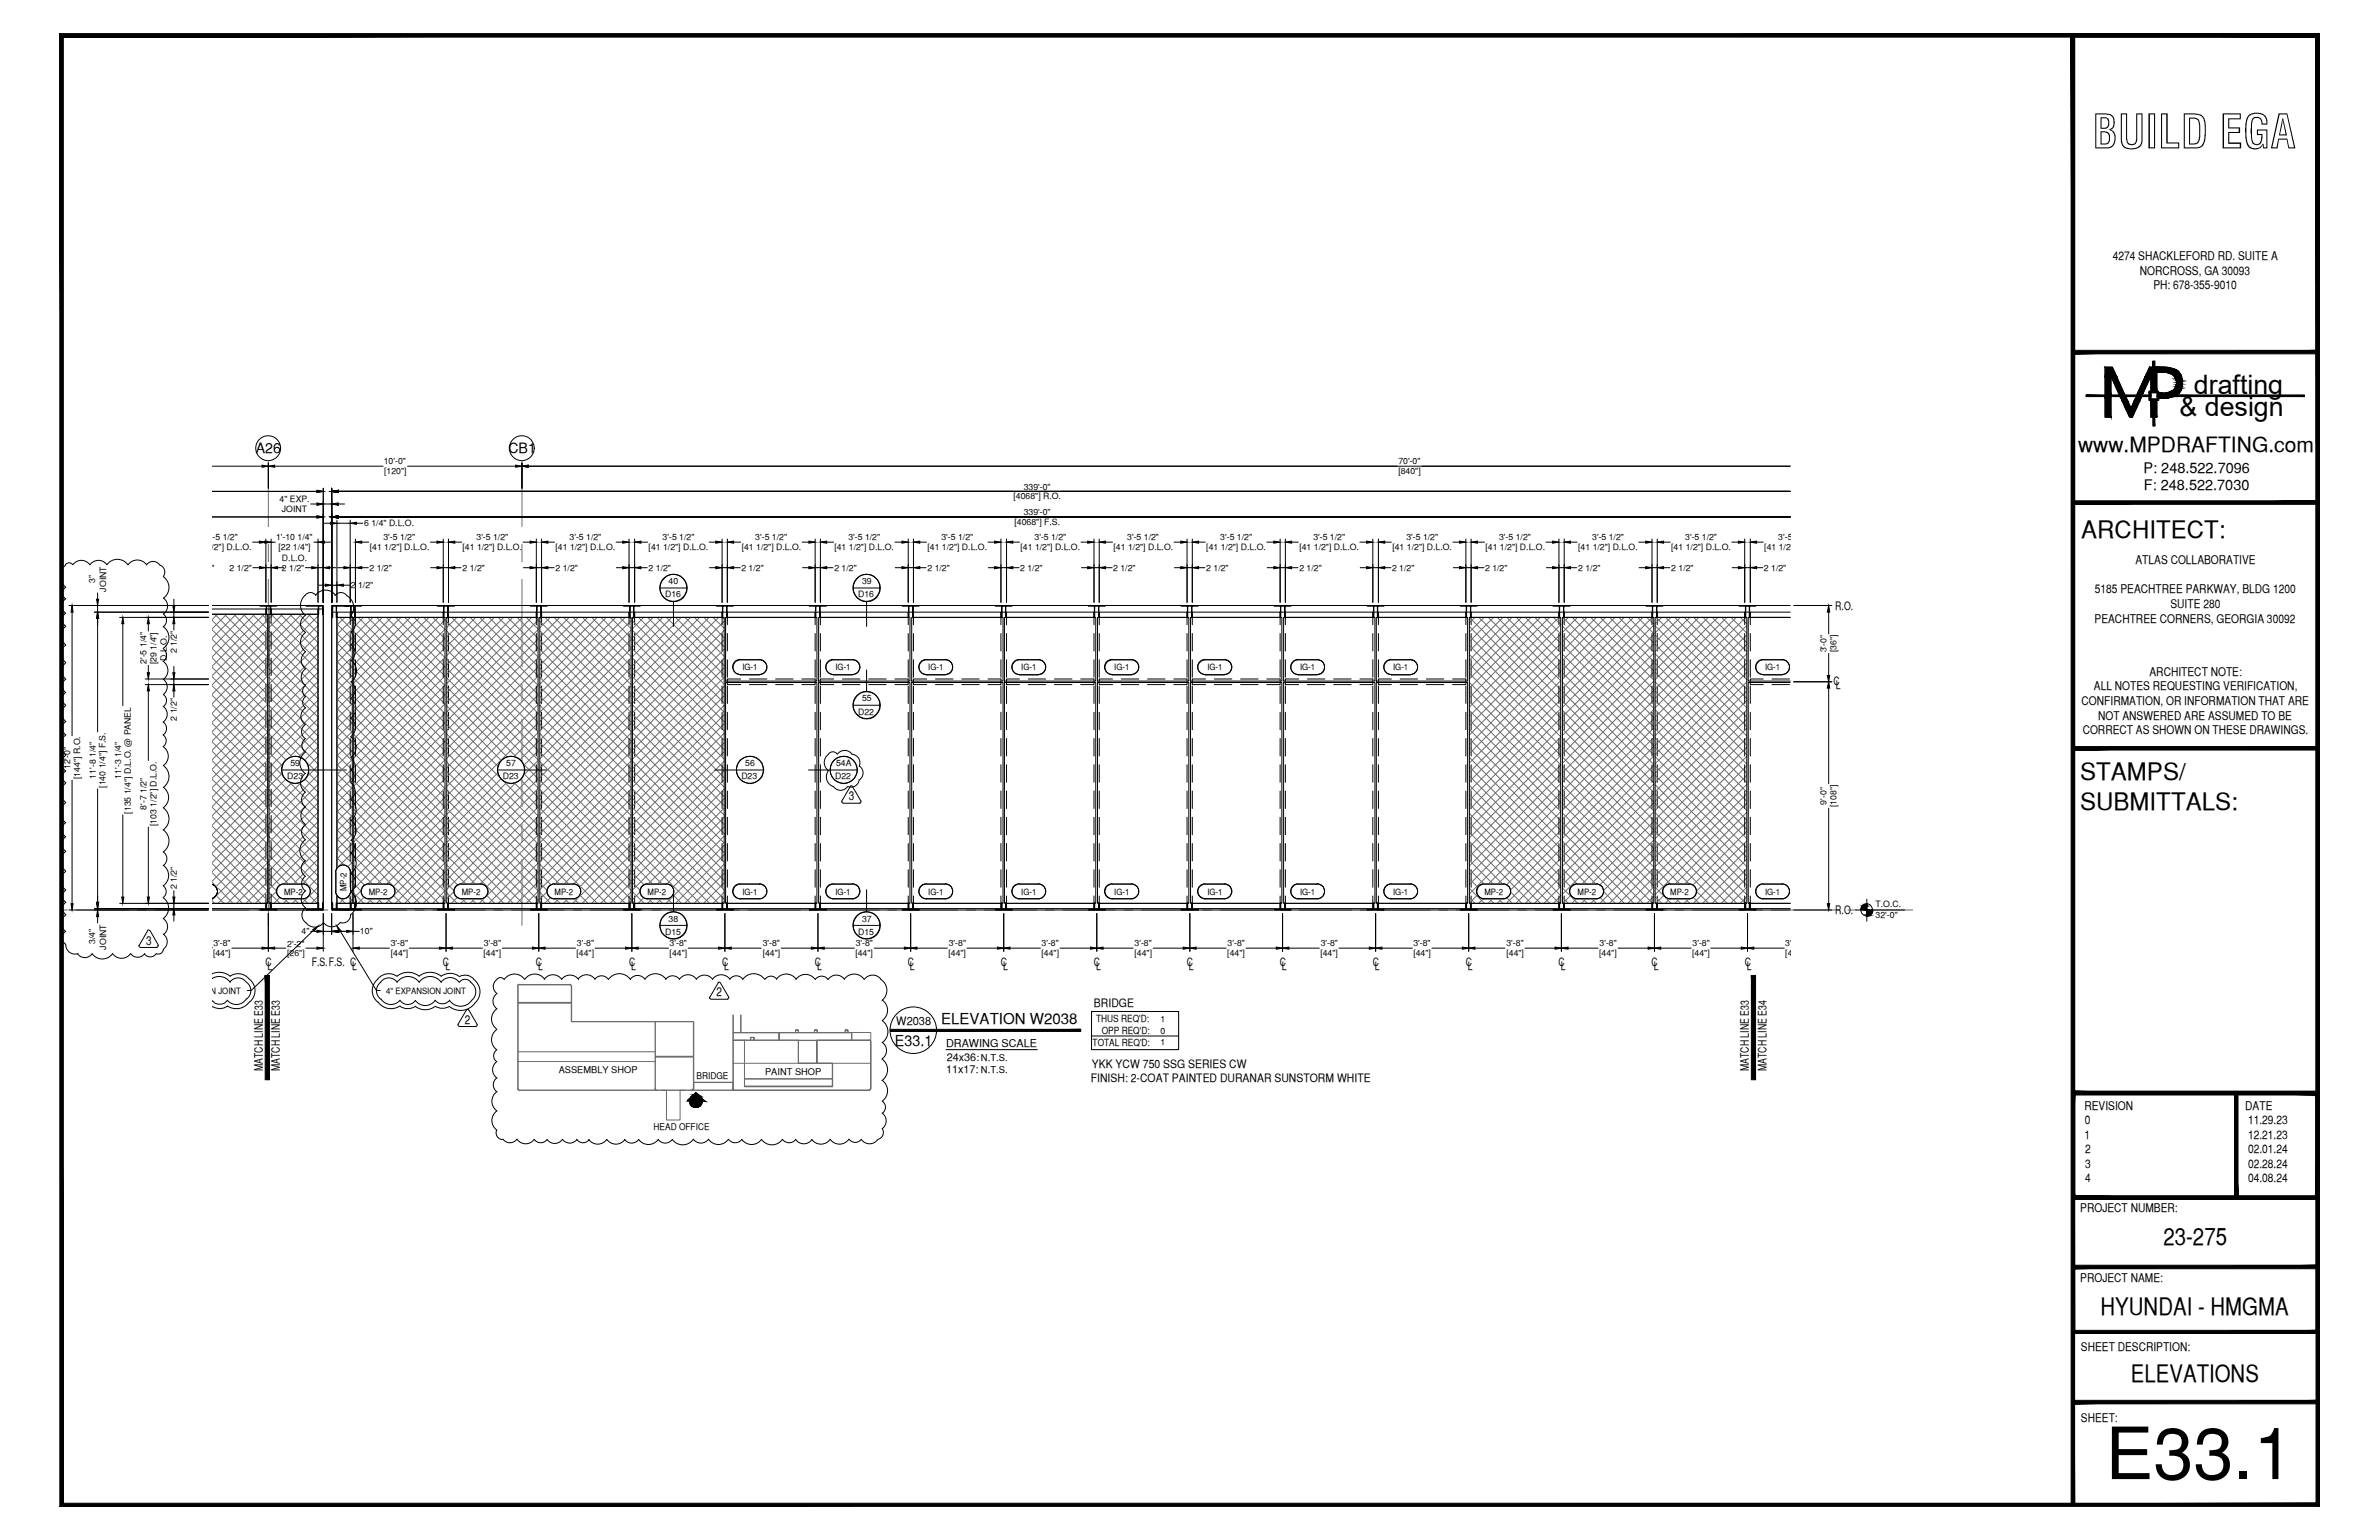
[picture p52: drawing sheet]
<svg xmlns="http://www.w3.org/2000/svg" width="432mm" height="279mm" viewBox="0 0 432 279" stroke-linecap="round" stroke-linejoin="round" font-family="sans-serif">
<defs><g id="words">
<text font-size="13.1" x="382.1" y="268.4">E33.1</text>
<text font-size="8.5" x="379.8" y="26.9">BUILD EGA</text>
<g font-size="4.9">
<text x="398.2" y="71.5">drafting</text>
<text x="395.6" y="75.5">&amp; design</text>
</g>
<g font-size="4.4">
<text x="377.8" y="97.5">ARCHITECT:</text>
<text x="377.6" y="141.5">STAMPS/</text>
<text x="377.6" y="146.9">SUBMITTALS:</text>
<text x="392.7" y="225.8">23-275</text>
<text x="381.3" y="238.5">HYUNDAI - HMGMA</text>
<text x="386.8" y="250.7">ELEVATIONS</text>
</g>
<text font-size="3.8" x="377.2" y="82">www.MPDRAFTING.com</text>
<g font-size="2.7">
<text x="170.8" y="185.8">ELEVATION W2038</text>
<text x="162.4" y="189.8">E33.1</text>
</g>
<g font-size="2.6">
<text x="46.4" y="82.2">A26</text>
<text x="92.3" y="82.2">CB1</text>
<text x="389.1" y="85.8">P: 248.522.7096</text>
<text x="389.1" y="89">F: 248.522.7030</text>
</g>
<g font-size="2.3">
<text x="154.1" y="145.2">3</text>
<text x="26.5" y="171.4">3</text>
<text x="84.4" y="185.7">2</text>
<text x="130" y="180.8">2</text>
</g>
<g font-size="2.2">
<text x="383.5" y="47.1">4274 SHACKLEFORD RD. SUITE A</text>
<text x="388.4" y="49.8">NORCROSS, GA 30093</text>
<text x="390.8" y="52.5">PH: 678-355-9010</text>
<text x="380.2" y="107.6">5185 PEACHTREE PARKWAY, BLDG 1200</text>
<text x="387.6" y="102.3">ATLAS COLLABORATIVE</text>
<text x="380.2" y="113">PEACHTREE CORNERS, GEORGIA 30092</text>
<text x="394" y="110.3">SUITE 280</text>
<text x="380" y="125.2">ALL NOTES REQUESTING VERIFICATION,</text>
<text x="390.1" y="122.6">ARCHITECT NOTE:</text>
<text x="377.8" y="127.9">CONFIRMATION, OR INFORMATION THAT ARE</text>
<text x="380.8" y="130.6">NOT ANSWERED ARE ASSUMED TO BE</text>
<text x="378" y="133.2">CORRECT AS SHOWN ON THESE DRAWINGS.</text>
<text x="378.3" y="201.3">REVISION</text>
<text x="378.4" y="204">0</text>
<text x="407.5" y="201.3">DATE</text>
<text x="408" y="204">11.29.23</text>
<text x="378.3" y="206.6">1</text>
<text x="378.5" y="209.2">2</text>
<text x="408" y="206.6">12.21.23</text>
<text x="408" y="209.2">02.01.24</text>
<text x="378.5" y="211.9">3</text>
<text x="378.5" y="214.5">4</text>
<text x="408" y="211.9">02.28.24</text>
<text x="408" y="214.5">04.08.24</text>
<text x="377.6" y="219.9">PROJECT NUMBER:</text>
<text x="377.6" y="232.5">PROJECT NAME:</text>
<text x="377.7" y="245.2">SHEET DESCRIPTION:</text>
<text x="377.7" y="257.9">SHEET:</text>
</g>
<g font-size="2.1">
<text x="333.1" y="110.7">R.O.</text>
<text x="332.8" y="124.3">C</text>
<text x="333.2" y="125">L</text>
<text x="333.1" y="165.8">R.O.</text>
<text x="48.2" y="175.3">C</text>
<text x="48.6" y="176">L</text>
<text x="56.6" y="175.3">F.S.F.S. C</text>
<text x="63.9" y="176">L</text>
<text x="80.4" y="175.3">C</text>
<text x="80.8" y="176">L</text>
<text x="97.3" y="175.3">C</text>
<text x="97.7" y="176">L</text>
<text x="114.2" y="175.3">C</text>
<text x="114.6" y="176">L</text>
<text x="131.1" y="175.3">C</text>
<text x="131.4" y="176">L</text>
<text x="147.9" y="175.3">C</text>
<text x="148.3" y="176">L</text>
<text x="164.8" y="175.3">C</text>
<text x="165.2" y="176">L</text>
<text x="181.7" y="175.3">C</text>
<text x="182.1" y="176">L</text>
<text x="198.6" y="175.3">C</text>
<text x="198.9" y="176">L</text>
<text x="215.4" y="175.3">C</text>
<text x="215.8" y="176">L</text>
<text x="232.3" y="175.3">C</text>
<text x="232.7" y="176">L</text>
<text x="249.2" y="175.3">C</text>
<text x="249.6" y="176">L</text>
<text x="266.1" y="175.3">C</text>
<text x="266.4" y="176">L</text>
<text x="282.9" y="175.3">C</text>
<text x="283.3" y="176">L</text>
<text x="299.8" y="175.3">C</text>
<text x="300.2" y="176">L</text>
<text x="316.7" y="175.3">C</text>
<text x="317.1" y="176">L</text>
<text x="162.7" y="186">W2038</text>
<text x="198.6" y="182.6">BRIDGE</text>
<text x="47.7" y="194.3" transform="rotate(-90 47.7 194.3)">MATCH LINE E33</text>
<text x="50.8" y="194.3" transform="rotate(-90 50.8 194.3)">MATCH LINE E33</text>
<text x="198" y="196.3">FINISH: 2-COAT PAINTED DURANAR SUNSTORM WHITE</text>
<text x="198.2" y="193.7">YKK YCW 750 SSG SERIES CW</text>
<text x="317.4" y="194.3" transform="rotate(-90 317.4 194.3)">MATCH LINE E33</text>
<text x="320.6" y="194.3" transform="rotate(-90 320.6 194.3)">MATCH LINE E34</text>
</g>
<g font-size="2">
<text x="171.7" y="190">DRAWING SCALE</text>
<text x="171.7" y="194.8">11x17:</text>
<text x="171.8" y="192.4">24x36:</text>
</g>
<g font-size="1.8">
<text x="198.9" y="185.5">THUS REQ'D:</text>
<text x="198.3" y="189.7">TOTAL REQ'D:</text>
<text x="200" y="187.6">OPP REQ'D:</text>
</g>
<g font-size="1.7">
<text x="101.4" y="194.7">ASSEMBLY SHOP</text>
<text x="126.4" y="195.7">BRIDGE</text>
<text x="138.9" y="195.1">PAINT SHOP</text>
<text x="178.1" y="192.5">N.T.S.</text>
<text x="178.1" y="194.8">N.T.S.</text>
<text x="118.6" y="205">HEAD OFFICE</text>
</g>
<g font-size="1.6">
<text x="69.7" y="84.3">10'-0&quot;</text>
<text x="69.7" y="86">[120&quot;]</text>
<text x="185.8" y="88.8">339'-0&quot;</text>
<text x="253.8" y="84.3">70'-0&quot;</text>
<text x="253.8" y="86">[840&quot;]</text>
<text x="50.7" y="91.1">4&quot; EXP.</text>
<text x="51.2" y="93">JOINT</text>
<text x="66.1" y="95.5">6 1/4&quot; D.L.O.</text>
<text x="184" y="90.6">[4068&quot;] R.O.</text>
<text x="184.1" y="95.2">[4068&quot;] F.S.</text>
<text x="185.8" y="93.5">339'-0&quot;</text>
<text x="34.9" y="99.8">[41 1/2&quot;] D.L.O.</text>
<text x="37.4" y="98">3'-5 1/2&quot;</text>
<text x="50.1" y="98">1'-10 1/4&quot;</text>
<text x="50.5" y="99.8">[22 1/4&quot;]</text>
<text x="51.2" y="101.7">D.L.O.</text>
<text x="67.1" y="99.8">[41 1/2&quot;] D.L.O.</text>
<text x="69.6" y="98">3'-5 1/2&quot;</text>
<text x="83.9" y="99.8">[41 1/2&quot;] D.L.O.</text>
<text x="86.5" y="98">3'-5 1/2&quot;</text>
<text x="100.8" y="99.8">[41 1/2&quot;] D.L.O.</text>
<text x="103.4" y="98">3'-5 1/2&quot;</text>
<text x="117.7" y="99.8">[41 1/2&quot;] D.L.O.</text>
<text x="120.3" y="98">3'-5 1/2&quot;</text>
<text x="134.6" y="99.8">[41 1/2&quot;] D.L.O.</text>
<text x="137.1" y="98">3'-5 1/2&quot;</text>
<text x="151.4" y="99.8">[41 1/2&quot;] D.L.O.</text>
<text x="154" y="98">3'-5 1/2&quot;</text>
<text x="168.3" y="99.8">[41 1/2&quot;] D.L.O.</text>
<text x="170.9" y="98">3'-5 1/2&quot;</text>
<text x="185.2" y="99.8">[41 1/2&quot;] D.L.O.</text>
<text x="187.8" y="98">3'-5 1/2&quot;</text>
<text x="202.1" y="99.8">[41 1/2&quot;] D.L.O.</text>
<text x="204.6" y="98">3'-5 1/2&quot;</text>
<text x="218.9" y="99.8">[41 1/2&quot;] D.L.O.</text>
<text x="221.5" y="98">3'-5 1/2&quot;</text>
<text x="235.8" y="99.8">[41 1/2&quot;] D.L.O.</text>
<text x="238.4" y="98">3'-5 1/2&quot;</text>
<text x="252.7" y="99.8">[41 1/2&quot;] D.L.O.</text>
<text x="255.3" y="98">3'-5 1/2&quot;</text>
<text x="269.6" y="99.8">[41 1/2&quot;] D.L.O.</text>
<text x="272.1" y="98">3'-5 1/2&quot;</text>
<text x="286.4" y="99.8">[41 1/2&quot;] D.L.O.</text>
<text x="289" y="98">3'-5 1/2&quot;</text>
<text x="303.3" y="99.8">[41 1/2&quot;] D.L.O.</text>
<text x="305.9" y="98">3'-5 1/2&quot;</text>
<text x="320.2" y="99.8">[41 1/2&quot;] D.L.O.</text>
<text x="322.8" y="98">3'-5 1/2&quot;</text>
<text x="17.3" y="105.7" transform="rotate(-90 17.3 105.7)">3&quot;</text>
<text x="19.2" y="107.3" transform="rotate(-90 19.2 107.3)">JOINT</text>
<text x="34.9" y="103.6">2 1/2&quot;</text>
<text x="41.7" y="103.6">2 1/2&quot;</text>
<text x="51.2" y="103.6">2 1/2&quot;</text>
<text x="63.7" y="106.7">2 1/2&quot;</text>
<text x="67.1" y="103.6">2 1/2&quot;</text>
<text x="83.9" y="103.6">2 1/2&quot;</text>
<text x="100.8" y="103.6">2 1/2&quot;</text>
<text x="117.7" y="103.6">2 1/2&quot;</text>
<text x="121.3" y="106">40</text>
<text x="134.6" y="103.6">2 1/2&quot;</text>
<text x="151.4" y="103.6">2 1/2&quot;</text>
<text x="156.5" y="106">39</text>
<text x="168.3" y="103.6">2 1/2&quot;</text>
<text x="185.2" y="103.6">2 1/2&quot;</text>
<text x="202.1" y="103.6">2 1/2&quot;</text>
<text x="218.9" y="103.6">2 1/2&quot;</text>
<text x="235.8" y="103.6">2 1/2&quot;</text>
<text x="252.7" y="103.6">2 1/2&quot;</text>
<text x="269.6" y="103.6">2 1/2&quot;</text>
<text x="286.4" y="103.6">2 1/2&quot;</text>
<text x="303.3" y="103.6">2 1/2&quot;</text>
<text x="320.2" y="103.6">2 1/2&quot;</text>
<text x="120.7" y="108.4">D16</text>
<text x="155.8" y="108.4">D16</text>
<text x="30.3" y="119.9" transform="rotate(-90 30.3 119.9)">D.L.O.</text>
<text x="32.1" y="118.6" transform="rotate(-90 32.1 118.6)">2 1/2&quot;</text>
<text x="331.5" y="118.4" transform="rotate(-90 331.5 118.4)">3'-0&quot;</text>
<text x="333.3" y="118.4" transform="rotate(-90 333.3 118.4)">[36&quot;]</text>
<text x="26.6" y="120.5" transform="rotate(-90 26.6 120.5)">2'-5 1/4&quot;</text>
<text x="28.4" y="120.5" transform="rotate(-90 28.4 120.5)">[29 1/4&quot;]</text>
<text x="134.7" y="121.6">IG-1</text>
<text x="151.6" y="121.6">IG-1</text>
<text x="168.5" y="121.6">IG-1</text>
<text x="185.4" y="121.6">IG-1</text>
<text x="202.2" y="121.6">IG-1</text>
<text x="219.1" y="121.6">IG-1</text>
<text x="236" y="121.6">IG-1</text>
<text x="252.9" y="121.6">IG-1</text>
<text x="320.4" y="121.6">IG-1</text>
<text x="32.1" y="130.7" transform="rotate(-90 32.1 130.7)">2 1/2&quot;</text>
<text x="155.8" y="129.7">D22</text>
<text x="156.5" y="127.3">55</text>
<text x="12.8" y="139.6" transform="rotate(-90 12.8 139.6)">12'-0&quot;</text>
<text x="14.5" y="141.4" transform="rotate(-90 14.5 141.4)">[144&quot;] R.O.</text>
<text x="17.4" y="141.3" transform="rotate(-90 17.4 141.3)">11'-8 1/4&quot;</text>
<text x="19.2" y="142.9" transform="rotate(-90 19.2 142.9)">[140 1/4&quot;] F.S.</text>
<text x="22" y="141.3" transform="rotate(-90 22 141.3)">11'-3 1/4&quot;</text>
<text x="52.1" y="141.4">D23</text>
<text x="52.7" y="139">59</text>
<text x="91.2" y="141.4">D23</text>
<text x="91.9" y="139">57</text>
<text x="134.6" y="141.4">D23</text>
<text x="135.3" y="139">56</text>
<text x="151.6" y="141.4">D22</text>
<text x="151.8" y="139">54A</text>
<text x="23.7" y="147.6" transform="rotate(-90 23.7 147.6)">[135 1/4&quot;] D.L.O. @ PANEL</text>
<text x="26.6" y="146.9" transform="rotate(-90 26.6 146.9)">8'-7 1/2&quot;</text>
<text x="28.4" y="149.9" transform="rotate(-90 28.4 149.9)">[103 1/2&quot;] D.L.O.</text>
<text x="331.5" y="146" transform="rotate(-90 331.5 146)">9'-0&quot;</text>
<text x="333.3" y="146.4" transform="rotate(-90 333.3 146.4)">[108&quot;]</text>
<text x="32.1" y="161.4" transform="rotate(-90 32.1 161.4)">2 1/2&quot;</text>
<text x="62.9" y="161.7" transform="rotate(-90 62.9 161.7)">MP-2</text>
<text x="51.6" y="162.3">MP-2</text>
<text x="66.9" y="162.3">MP-2</text>
<text x="83.8" y="162.3">MP-2</text>
<text x="100.6" y="162.3">MP-2</text>
<text x="117.5" y="162.3">MP-2</text>
<text x="121.3" y="167.2">38</text>
<text x="134.7" y="162.3">IG-1</text>
<text x="151.6" y="162.3">IG-1</text>
<text x="156.5" y="167.2">37</text>
<text x="168.5" y="162.3">IG-1</text>
<text x="185.4" y="162.3">IG-1</text>
<text x="202.2" y="162.3">IG-1</text>
<text x="219.1" y="162.3">IG-1</text>
<text x="236" y="162.3">IG-1</text>
<text x="252.9" y="162.3">IG-1</text>
<text x="269.4" y="162.3">MP-2</text>
<text x="286.3" y="162.3">MP-2</text>
<text x="303.1" y="162.3">MP-2</text>
<text x="320.4" y="162.3">IG-1</text>
<text x="340.4" y="164.6">T.O.C.</text>
<text x="340.4" y="166.6">32'-0&quot;</text>
<text x="17.3" y="171.3" transform="rotate(-90 17.3 171.3)">3/4&quot;</text>
<text x="19.2" y="172.3" transform="rotate(-90 19.2 172.3)">JOINT</text>
<text x="38.7" y="173.5">[44&quot;]</text>
<text x="38.7" y="171.7">3'-8&quot;</text>
<text x="52.1" y="171.8">2'-2&quot;</text>
<text x="52.1" y="173.5">[26&quot;]</text>
<text x="54.7" y="169.5">4&quot;</text>
<text x="65.3" y="169.5">10&quot;</text>
<text x="70.9" y="171.7">3'-8&quot;</text>
<text x="70.9" y="173.5">[44&quot;]</text>
<text x="87.8" y="173.5">[44&quot;]</text>
<text x="87.8" y="171.7">3'-8&quot;</text>
<text x="104.6" y="173.5">[44&quot;]</text>
<text x="104.7" y="171.7">3'-8&quot;</text>
<text x="120.7" y="169.6">D15</text>
<text x="121.5" y="171.7">3'-8&quot;</text>
<text x="121.5" y="173.5">[44&quot;]</text>
<text x="138.4" y="171.7">3'-8&quot;</text>
<text x="138.4" y="173.5">[44&quot;]</text>
<text x="155.3" y="173.5">[44&quot;]</text>
<text x="155.3" y="171.7">3'-8&quot;</text>
<text x="155.8" y="169.6">D15</text>
<text x="172.1" y="173.5">[44&quot;]</text>
<text x="172.2" y="171.7">3'-8&quot;</text>
<text x="189" y="171.7">3'-8&quot;</text>
<text x="189" y="173.5">[44&quot;]</text>
<text x="205.9" y="171.7">3'-8&quot;</text>
<text x="205.9" y="173.5">[44&quot;]</text>
<text x="222.8" y="173.5">[44&quot;]</text>
<text x="222.8" y="171.7">3'-8&quot;</text>
<text x="239.6" y="173.5">[44&quot;]</text>
<text x="239.7" y="171.7">3'-8&quot;</text>
<text x="256.5" y="171.7">3'-8&quot;</text>
<text x="256.5" y="173.5">[44&quot;]</text>
<text x="273.4" y="171.7">3'-8&quot;</text>
<text x="273.4" y="173.5">[44&quot;]</text>
<text x="290.3" y="173.5">[44&quot;]</text>
<text x="290.3" y="171.7">3'-8&quot;</text>
<text x="307.1" y="173.5">[44&quot;]</text>
<text x="307.2" y="171.7">3'-8&quot;</text>
<text x="324" y="171.7">3'-8&quot;</text>
<text x="324" y="173.5">[44&quot;]</text>
<text x="29.3" y="180.3">4&quot; EXPANSION JOINT</text>
<text x="70.1" y="180.3">4&quot; EXPANSION JOINT</text>
<text x="210.6" y="185.4">1</text>
<text x="210.6" y="187.6">0</text>
<text x="210.6" y="189.5">1</text>
</g>
</g></defs>
<!-- layer: TITLE BLOCK -->
<g fill="#000" stroke="#000" stroke-width=".18">
<path d="M393.1 71.3h2.4zM394.3 68h1.6z"/>
<path d="M376.3 6.5v.2h44.1zM376.3 6.5h44.3l-.2 .2z"/>
<path d="M375.9 6.4l.7 266.6v-266.6zM375.9 6.4l.7 266.6h-.7z"/>
<path d="M420.6 6.5l-.2 .2 .2 234.9zM420.4 6.7l.2 234.9h-.2z"/>
<path d="M421 6.1l-.6 .6 .6 266.7zM420.4 6.7l.6 266.7-.6-.7zM10.9 273.4h410.1l-.6-.7zM10.9 273.4l.6-.7h408.9zM10.9 6.1v267.3l.6-.7zM10.9 6.1l.6 .6v266zM10.9 6.1l.6 .6 409.5-.6zM11.5 6.7l409.5-.6-.6 .6z"/>
<path d="M382.1 68.3h1.1zM382.1 68.3h1.1z"/>
<path d="M382.1 68.3l1.1 3.3v-3.3zM382.1 68.3l1.1 3.3h-1.1z"/>
<path d="M382.1 72.1l1.1 3.6v-3.6zM382.1 72.1l1.1 3.6h-1.1z"/>
<path d="M382.1 66.6l2.1 1.7-.8-1.7zM382.1 66.6l2.1 1.7h-2.1z"/>
<path d="M383.2 68.3h1zM383.2 68.3h1z"/>
<path d="M383.2 68.3l2.4 3.3-1.4-3.3zM383.2 68.3l2.4 3.3h-1z"/>
<path d="M384.9 72.1l1.3 .7-.3-.7zM384.9 72.1l1.3 .7h-1z"/>
<path d="M385.2 72.8l1.6 1.2-.6-1.2zM385.2 72.8l1.6 1.2h-1z"/>
<path d="M385.8 74l1.2 1.7 .8-1.7zM385.8 74l1.2 1.7h-.5z"/>
<path d="M387.3 72.8l.5 1.2 .6-1.2zM387.3 72.8l.5 1.2h-1z"/>
<path d="M387.7 72.1l.7 .7 .3-.7zM387.7 72.1l.7 .7h-1.1z"/>
<path d="M389.4 68.3l-.5 3.3 1.5-3.3zM389.4 68.3l-.5 3.3h-1z"/>
<path d="M390.1 71.2l.3 .5v-.5zM390.1 71.2l.3 .5h-.3z"/>
<path d="M378.7 71.7l11.7 .2v-.2zM378.7 71.7l11.7 .2h-11.7z"/>
<path d="M390.1 71.9l.3 .5v-.5zM390.1 71.9l.3 .5h-.3z"/>
<path d="M390.1 66.6l.6 1.7v-1.7zM390.1 66.6l.6 1.7h-1.3z"/>
<path d="M390.4 68.3l.3 2.6v-2.6zM390.4 68.3l.3 2.6h-.3z"/>
<path d="M390.4 72.8l.3 2.9v-2.9zM390.4 72.8l.3 2.9h-.3z"/>
<path d="M390.8 65.5l.3 5.5v-5.5zM390.8 65.5l.3 5.5h-.3z"/>
<path d="M390.8 72.6l.3 4.7v-4.7zM390.8 72.6l.3 4.7h-.3z"/>
<path d="M391.2 67.6l.3 3.3v-3.3zM391.2 67.6l.3 3.3h-.3z"/>
<path d="M391.2 72.8l.3 2.9v-2.9zM391.2 72.8l.3 2.9h-.3z"/>
<path d="M390.1 71l1.7 .2v-.2zM390.1 71l1.7 .2h-1.7z"/>
<path d="M391.5 71.2l.3 .5v-.5zM391.5 71.2l.3 .5h-.3z"/>
<path d="M391.5 71.9l.3 .5v-.5zM391.5 71.9l.3 .5h-.3z"/>
<path d="M390.1 72.4l1.7 .2v-.2zM390.1 72.4l1.7 .2h-1.7z"/>
<path d="M391.2 66.6l2.4 .1zM391.2 66.6l2.4 .1z"/>
<path d="M391.2 66.7l3.1 .2-.7-.2zM391.2 66.7l3.1 .2h-3.1z"/>
<path d="M391.9 72.2h1.7zM391.9 72.2l1.2 .1z"/>
<path d="M391.9 72.1l1.7 .1 .6-.1zM391.9 72.1l1.7 .1h-1.7z"/>
<path d="M391.2 66.9l3.8 .2-.7-.2zM391.2 66.9l3.8 .2h-3.8z"/>
<path d="M391.2 67.1l4.2 .3-.4-.3zM391.2 67.1l4.2 .3h-4.2z"/>
<path d="M391.2 67.4l4.3 .2-.1-.2zM391.2 67.4l4.3 .2h-4.3z"/>
<path d="M392.9 67.6h2.6zM392.9 67.6h2.6z"/>
<path d="M393.3 67.6l2.3 .1-.1-.1zM393.3 67.6l2.3 .1h-2zM393.6 67.7h2zM393.6 67.7h2z"/>
<path d="M393.4 71.2l2.1 .1zM393.1 71.3h2.4zM393.1 71.3h2.4z"/>
<path d="M391.9 71.3l3.3 .3 .3-.3zM391.9 71.3l3.3 .3h-3.3z"/>
<path d="M393.6 67.7l2.1 .1-.1-.1zM393.6 67.7l2.1 .1h-1.7z"/>
<path d="M393.8 71.2h1.8zM393.4 71.2h2.1z"/>
<path d="M394 67.8l1.9 .2-.2-.2zM394 67.8l1.9 .2h-1.6zM394.3 68h1.6z"/>
<path d="M394.1 71.1l1.5 .1 .1-.1zM393.8 71.2l.3-.1 1.5 .1z"/>
<path d="M394.2 70.9l1.5 .2 .1-.2zM394.2 70.9l1.5 .2h-1.6z"/>
<path d="M394.4 68l1.5 .2v-.2zM394.4 68l1.5 .2h-1.3z"/>
<path d="M394.4 70.9h1.5zM394.2 70.9h1.6z"/>
<path d="M394.6 68.2l1.4 .1-.1-.1zM394.6 68.2l1.4 .1h-1.3z"/>
<path d="M394.6 70.7l1.3 .2v-.2zM394.6 70.7l1.3 .2h-1.5z"/>
<path d="M394.7 68.3l1.3 .2v-.2zM394.7 68.3l1.3 .2h-1.2z"/>
<path d="M394.8 68.5l1.2 .2v-.2zM394.8 68.5l1.2 .2h-1.1zM394.9 68.7h1.1zM394.9 68.7h1.1z"/>
<path d="M394.8 70.4l1.2 .1v-.1zM394.8 70.4l1.2 .1h-1.3z"/>
<path d="M394.7 70.5l1.2 .2 .1-.2zM394.7 70.5l1.2 .2h-1.3z"/>
<path d="M394.9 68.7l1.2 .3-.1-.3zM394.9 68.7l1.2 .3h-1.1z"/>
<path d="M394.9 70.2l1.1 .2v-.2zM394.9 70.2l1.1 .2h-1.2z"/>
<path d="M395 69l1.1 .2v-.2zM395 69l1.1 .2h-1.1z"/>
<path d="M395 69.2l1.1 .2v-.2zM395 69.2l1.1 .2h-1.1z"/>
<path d="M395 69.4l1.1 .3v-.3zM395 69.4l1.1 .3h-1.1z"/>
<path d="M395 69.7l1.1 .1v-.1zM395 69.7l1.1 .1h-1.1z"/>
<path d="M395 69.8l1 .4 .1-.4zM395 69.8l1 .4h-1.1zM394.9 70.2h1.1zM394.9 70.2h1.1z"/>
<path d="M391.5 71.7l26.8 .2v-.2zM391.5 71.7l26.8 .2h-26.8z"/>
<path d="M376.3 64.2h44.3v-.6zM376.3 63.6h44.3l-44.3 .6z"/>
<path d="M376.3 91.5h44.3v-.6zM376.3 90.9h44.3l-44.3 .6z"/>
<path d="M376.3 136.1h44.3v-.7zM376.3 135.4h44.3l-44.3 .7z"/>
<path d="M405.6 198.3l.6 19v-19zM405.6 198.3l.6 19h-.6z"/>
<path d="M420.4 198.6v18.4l.2-18.6zM420.6 198.4v18.8l-.2-.2z"/>
<path d="M420.4 198.6v18.4l.2-18.6zM420.6 198.4v18.8l-.2-.2z"/>
<path d="M420.6 198l-.2 .6 .2-.2zM376.3 198h44.3l-.2 .6zM376.3 198l.3 .6h43.8zM376.3 198l.3 .6-.3-.2z"/>
<path d="M420.6 198l-.2 .6 .2-.2zM376.3 198h44.3l-.2 .6zM376.3 198l.3 .6h43.8zM376.3 198l.3 .6-.3-.2z"/>
<path d="M376.6 217l-.3 .2v.4zM376.6 217l44 .6h-44.3zM376.6 217l44 .6-.2-.6zM420.4 217l.2 .2v.4z"/>
<path d="M376.6 217l-.3 .2v.4zM376.6 217l44 .6h-44.3zM376.6 217l44 .6-.2-.6zM420.4 217l.2 .2v.4z"/>
<path d="M376.6 198.6l-.3 18.6 .3-.2zM376.3 198.4l.3 .2-.3 18.6z"/>
<path d="M376.6 198.6l-.3 18.6 .3-.2zM376.3 198.4l.3 .2-.3 18.6z"/>
<path d="M376.3 217.4h44.3v-.3zM376.3 217.1h44.3l-44.3 .3z"/>
<path d="M376.3 230.2h44.3v-.6zM376.3 229.6h44.3l-44.3 .6z"/>
<path d="M376.2 254.1v.6l44.5-.6zM376.2 254.7l44.5-.6v.6z"/>
<path d="M376.2 241.4v.5l44.5-.5zM376.2 241.9l44.5-.5v.5z"/>
<path d="M376.3 6.5v235.1h.3zM376.3 6.5h.3v235.1z"/>
</g>
<g fill="none" stroke="#000" stroke-width=".18">
<path d="M378.7 71.7h11.4v-.7h.7v-5.5h.3v5.5h.7v.7h26.5v.2h-26.5v.7h-.7v4.7h-.3v-4.7h-.7v-.7h-11.4zM382.1 72.1h1.1v3.6h-1.1zM382.1 66.6h1.3l2.2 5h-1l-1.4-3.3v3.3h-1.1zM384.9 72.1h1l.9 1.9 .9-1.9h1l-1.7 3.6h-.5zM390.1 66.6h.6v4.3h-.3v-2.6l-1.5 3.3h-1zM390.4 71.2h1.1v1.2h-1.1zM390.4 72.8h.3v2.9h-.3zM391.2 72.8h.3v2.9h-.3zM392.8 67.6l.8 .1 .7 .3M393.1 71.3h-1.2v.3h3.3M394.2 72.1h-2.3v.2h1.2M394.2 72l-1.1 .2"/>
<path d="M394.3 70.8l-.6 .3-.7 .1M394.3 68l.4 .4 .2 .5M394.9 69.9l-.2 .5-.4 .4M395 68.9v.5M395 67.1l.6 .5 .4 1.1M395 69.4v.5M395 67.1l-1.2-.4-2.6-.1v4.3h.3v-3.3h1.4M396 70.1a2.33 2.33 0 0 1-.8 1.5M396.1 68.7v.7M396.1 69.4v.7"/>
</g>
<!-- layer: GRID LINES -->
<g fill="none" stroke="#6c6c6c" stroke-width=".18">
<path d="M48.7 83.6v12M48.7 98.7v3.2M94.7 83.6v12M94.7 98.7v3.2M48.7 105.1v15.9M94.7 105.1v15.9M48.7 124.1v3.2M48.7 130.5v15.9M94.7 124.1v3.2M94.7 130.5v15.9M48.7 149.5v3.2M48.7 155.9v12"/>
<path d="M94.7 149.5v3.2M94.7 155.9v12M11.2 165.1h1.1M13.8 165.1h9.6M25 165.1h1.5M28.1 165.1h9.6M38.5 165.1h6.7M46.8 165.1h1.6M50 165.1h9.5M61.1 165.1h1.6M64.3 165.1h9.5M75.4 165.1h1.6"/>
<path d="M78.5 165.1h9.6M89.7 165.1h1.5M92.8 165.1h9.6M104 165.1h1.6M107.2 165.1h9.5M118.3 165.1h1.6M121.5 165.1h9.5M132.6 165.1h1.6M135.8 165.1h9.5M146.9 165.1h1.6M150.1 165.1h9.5M161.2 165.1h1.6"/>
<path d="M164.3 165.1h9.6M175.5 165.1h1.5M178.6 165.1h9.6M189.7 165.1h1.6M192.9 165.1h9.5M204 165.1h1.6M207.2 165.1h9.5M218.3 165.1h1.6M221.5 165.1h9.5M232.6 165.1h1.6M235.8 165.1h9.5M246.9 165.1h1.6"/>
<path d="M250.1 165.1h9.5M261.2 165.1h1.6M264.4 165.1h9.5M275.5 165.1h1.6M278.6 165.1h9.6M289.8 165.1h1.5M292.9 165.1h9.6M304 165.1h1.6M307.2 165.1h9.5M318.3 165.1h1.6M321.5 165.1h3.4M325.1 165.1h8.7"/>
<path d="M335.4 165.1h1.6M338.6 165.1h8.6"/>
</g>
<!-- layer: SYMBOLS -->
<g fill="#000" stroke="#000" stroke-width=".18">
<path d="M338.6 164.1h.2zM338.8 166.1h.4zM125.5 199l-.2 .1zM125.7 198.8l-.2 .2zM125.7 198.8h.2zM125.8 198.7h.3zM126.3 198.2l.5 .4h-.9zM126.2 198.7h.2zM126.7 198.8h.3zM127.1 199l.2 .1zM126 200.9h.6z"/>
<path d="M338.6 164.1l.2-.1zM338.5 164.1h.3z"/>
<path d="M338.5 164.1l.3 .1v-.1zM338.5 164.1l.3 .1h-.5z"/>
<path d="M338.3 164.2l.5 .1zM338.1 164.3h.7z"/>
<path d="M338.1 164.3l.7 .2v-.2zM338.1 164.3l.7 .2h-.8z"/>
<path d="M338 164.5l.8 .1v-.1zM338 164.5l.8 .1h-.9z"/>
<path d="M337.9 164.6l.9 .2v-.2zM337.9 164.6l.9 .2h-1z"/>
<path d="M337.8 164.8l1 .2v-.2zM337.8 164.8l1 .2h-1z"/>
<path d="M337.8 165l1 .1v-.1zM337.8 165l1 .1h-1z"/>
<path d="M338.8 166.2h.2zM338.8 166.1l.2 .1z"/>
<path d="M338.8 166.1h.6zM338.8 166.1h.4z"/>
<path d="M338.8 165.9l.6 .2 .1-.2zM338.8 165.9l.6 .2h-.6z"/>
<path d="M338.8 165.8l.7 .1 .2-.1zM338.8 165.8l.7 .1h-.7z"/>
<path d="M338.8 165.7l.9 .1 .1-.1zM338.8 165.7l.9 .1h-.9z"/>
<path d="M338.8 165.5l1 .2 .1-.2zM338.8 165.5l1 .2h-1z"/>
<path d="M338.8 165.1l1.1 .2v-.2zM338.8 165.1l1.1 .2h-1.1z"/>
<path d="M338.8 165.3l1.1 .2v-.2zM338.8 165.3l1.1 .2h-1.1z"/>
<path d="M124.9 199.6l.3 .2v-.2zM124.9 199.6l.3 .2h-.5z"/>
<path d="M125.3 199.1l-.1 .3zM125.3 199.1l-.2 .3z"/>
<path d="M125.1 199.4l.1 .2v-.2zM125.1 199.4l.1 .2h-.3z"/>
<path d="M125.9 198.6h.4zM125.9 198.6l.2 .1z"/>
<path d="M126.2 198.7h.4zM126 198.7h.6z"/>
<path d="M126 198.7l.7 .1zM125.9 198.8h.8z"/>
<path d="M125.9 198.8h.8zM125.9 198.8h.8z"/>
<path d="M126.7 198.8h.3zM126.9 198.8l.2 .2z"/>
<path d="M125.9 198.8h1zM125.7 198.8h1.2z"/>
<path d="M126.3 198.6l.5 .1zM126.3 198.6l.5 .1z"/>
<path d="M126.6 198.7l.3 .1zM126.6 198.7l.3 .1z"/>
<path d="M125.7 198.8l1.2 .1zM125.7 198.8l1.2 .1z"/>
<path d="M125.7 198.9h1.4zM125.5 198.9h1.6z"/>
<path d="M125.5 198.9l1.6 .1zM125.5 198.9l1.6 .1z"/>
<path d="M125.5 199l1.7 .1zM125.5 199l1.7 .1z"/>
<path d="M125.4 199.1l1.9 .1-.1-.1zM125.4 199.1l1.9 .1h-2z"/>
<path d="M125.3 199.2l2 .1zM125.3 199.2l2 .1z"/>
<path d="M127.3 199.1l.2 .3zM127.3 199.1l.2 .3z"/>
<path d="M125.3 199.3l2.1 .1-.1-.1zM125.3 199.3l2.1 .1h-2.1z"/>
<path d="M125.3 199.4l2.1 .1zM125.2 199.5h2.2z"/>
<path d="M125.2 199.5l2.2 .1v-.1zM125.2 199.5l2.2 .1h-2.2z"/>
<path d="M125.2 199.6l2.2 .1v-.1zM125.2 199.6l2.2 .1h-2.2z"/>
<path d="M125.2 199.7l2.2 .1zM125.2 199.7l2.2 .1z"/>
<path d="M125.2 199.8l2.2 .1v-.1zM125.2 199.8l2.2 .1h-2.2z"/>
<path d="M125.2 199.9l2.2 .1v-.1zM125.2 199.9l2.2 .1h-2.2z"/>
<path d="M127.4 199.4l.3 .2zM127.4 199.4l.3 .2h-.3z"/>
<path d="M127.4 199.6l.6 .2zM127.4 199.6l.6 .2h-.6z"/>
<path d="M161.6 186.8v.3l34.6-.3zM161.6 187.1l34.6-.3v.3z"/>
<path d="M126 200.9h.4zM126.2 200.9h.2z"/>
<path d="M125.9 200.9h.8zM125.9 200.9h.7z"/>
<path d="M125.9 200.9h.8zM125.9 200.9h.8z"/>
<path d="M125.7 200.8h1.2zM125.7 200.8l1 .1z"/>
<path d="M125.7 200.7h1.2zM125.7 200.7l1.2 .1z"/>
<path d="M125.5 200.7h1.6zM125.5 200.7h1.4z"/>
<path d="M125.5 200.6h1.6zM125.5 200.6l1.6 .1z"/>
<path d="M125.4 200.5l1.7 .1 .1-.1zM125.4 200.5l1.7 .1h-1.6z"/>
<path d="M125.3 200.4h2zM125.3 200.4l1.9 .1z"/>
<path d="M125.3 200.3h2zM125.3 200.3l2 .1z"/>
<path d="M125.2 200.1l2.2 .1v-.1zM125.2 200.1l2.2 .1h-2.1z"/>
<path d="M125.3 200.2l2 .1 .1-.1zM125.3 200.2l2 .1h-2z"/>
<path d="M125.2 200h2.2zM125.2 200l2.2 .1z"/>
</g>
<g fill="none" stroke="#000" stroke-width=".18">
<path d="M119.8 106.7h4.9M122.2 109.2v4.5M134.3 119.6a1.37 1.37 0 0 0-1.3 1.4 1.37 1.37 0 0 0 1.3 1.4M134.4 119.7h3.5M137.8 119.6a1.37 1.37 0 0 1 1.4 1.4 1.37 1.37 0 0 1-1.4 1.4M151.2 119.6a1.37 1.37 0 0 0-1.3 1.4 1.37 1.37 0 0 0 1.3 1.4M151.3 119.7h3.4M154.7 119.6a1.37 1.37 0 0 1 1.4 1.4 1.37 1.37 0 0 1-1.4 1.4M154.9 106.7h4.9M157.3 109.2v4.5M168.1 119.6a1.37 1.37 0 0 0-1.3 1.4 1.37 1.37 0 0 0 1.3 1.4M168.1 119.7h3.5"/>
<path d="M171.5 119.6a1.37 1.37 0 0 1 1.4 1.4 1.37 1.37 0 0 1-1.4 1.4M185 119.6a1.37 1.37 0 0 0-1.4 1.4 1.37 1.37 0 0 0 1.4 1.4M185 119.7h3.5M188.4 119.6a1.37 1.37 0 0 1 1.4 1.4 1.37 1.37 0 0 1-1.4 1.4M201.8 119.6a1.37 1.37 0 0 0-1.3 1.4 1.37 1.37 0 0 0 1.3 1.4M201.9 119.7h3.5M205.3 119.6a1.37 1.37 0 0 1 1.4 1.4 1.37 1.37 0 0 1-1.4 1.4M218.7 119.6a1.37 1.37 0 0 0-1.3 1.4 1.37 1.37 0 0 0 1.3 1.4M218.8 119.7h3.4M222.2 119.6a1.37 1.37 0 0 1 1.4 1.4 1.37 1.37 0 0 1-1.4 1.4M235.6 119.6a1.37 1.37 0 0 0-1.3 1.4 1.37 1.37 0 0 0 1.3 1.4M235.6 119.7h3.5"/>
<path d="M239 119.6a1.37 1.37 0 0 1 1.4 1.4 1.37 1.37 0 0 1-1.4 1.4M251.8 119.9l.7-.2h3.5a1.37 1.37 0 0 1 1.3 1.4 1.37 1.37 0 0 1-1.3 1.3h-3.5a1.37 1.37 0 0 1-1.3-1 1.37 1.37 0 0 1 .6-1.5zM252.5 119.6a1.37 1.37 0 0 0-1.4 1.4 1.37 1.37 0 0 0 1.4 1.4M252.5 119.7h3.5M255.9 119.6a1.37 1.37 0 0 1 1.4 1.4 1.37 1.37 0 0 1-1.4 1.4M320 119.6a1.37 1.37 0 0 0-1.4 1.4 1.37 1.37 0 0 0 1.4 1.4M320 119.7h3.5M323.4 119.6a1.37 1.37 0 0 1 1.4 1.4 1.37 1.37 0 0 1-1.4 1.4M51.1 139.7h11.8M90.3 139.7h8.9M129.7 139.7h8.9M133.3 120.2l.4-.3 .7-.2h3.5a1.37 1.37 0 0 1 1.3 1.4 1.37 1.37 0 0 1-1.3 1.3h-3.5a1.37 1.37 0 0 1-1.2-.8 1.37 1.37 0 0 1 .1-1.4z"/>
<path d="M134.4 122.4h3.5M146.7 139.7h8.9M150.2 120.2l.4-.3 .7-.2h3.4a1.37 1.37 0 0 1 1.4 1.4 1.37 1.37 0 0 1-1.4 1.3h-3.4a1.37 1.37 0 0 1-1.2-.8 1.37 1.37 0 0 1 .1-1.4zM151.3 122.4h3.4M154.9 128h4.9M157.3 121.5v4M167.1 120.2l.3-.3 .7-.2h3.5a1.37 1.37 0 0 1 1.3 1.4 1.37 1.37 0 0 1-1.3 1.3h-3.5a1.37 1.37 0 0 1-1.1-.8 1.37 1.37 0 0 1 .1-1.4zM168.1 122.4h3.5M184 120.2l.3-.3 .7-.2h3.5a1.37 1.37 0 0 1 1.3 1.4 1.37 1.37 0 0 1-1.3 1.3h-3.5a1.37 1.37 0 0 1-1.2-.8 1.37 1.37 0 0 1 .2-1.4zM185 122.4h3.5M200.9 120.2l.3-.3 .7-.2h3.5a1.37 1.37 0 0 1 1.3 1.4 1.37 1.37 0 0 1-1.3 1.3h-3.5a1.37 1.37 0 0 1-1.2-.8 1.37 1.37 0 0 1 .2-1.4zM201.9 122.4h3.5"/>
<path d="M217.7 120.2l.4-.3 .7-.2h3.4a1.37 1.37 0 0 1 1.4 1.4 1.37 1.37 0 0 1-1.4 1.3h-3.4a1.37 1.37 0 0 1-1.2-.8 1.37 1.37 0 0 1 .1-1.4zM218.8 122.4h3.4M234.6 120.2l.3-.3 .7-.2h3.5a1.37 1.37 0 0 1 1.3 1.4 1.37 1.37 0 0 1-1.3 1.3h-3.5a1.37 1.37 0 0 1-1.1-.8 1.37 1.37 0 0 1 .1-1.4zM235.6 122.4h3.5M252.5 122.4h3.5M319 120.2l.3-.3 .7-.2h3.5a1.37 1.37 0 0 1 1.3 1.4 1.37 1.37 0 0 1-1.3 1.3h-3.5a1.33 1.33 0 0 1-1.2-.7 1.33 1.33 0 0 1 .2-1.5zM320 122.4h3.5M60.9 158.3a1.37 1.37 0 0 1 1.4-1.4 1.37 1.37 0 0 1 1.3 1.4M61 158.3v3.4M61.4 157.2a1.38 1.38 0 0 1 1.4-.1 1.38 1.38 0 0 1 .8 1.2v3.4a1.33 1.33 0 0 1-1.3 1.4 1.33 1.33 0 0 1-1.3-1.4v-3.6zM63.6 158.3v3.4M38.5 160.5a1.3 1.3 0 0 1 1 1.2 1.3 1.3 0 0 1-1 1.3 1.3 1.3 0 0 0 1-1.3 1.3 1.3 0 0 0-1-1.2z"/>
<path d="M50.5 160.8l.8-.4h3.7a1.33 1.33 0 0 1 1.3 1.3 1.33 1.33 0 0 1-1.3 1.4h-3.4a1.37 1.37 0 0 1-1.2-.8 1.37 1.37 0 0 1 .1-1.5zM51.5 160.3a1.37 1.37 0 0 0-1.3 1.4 1.37 1.37 0 0 0 1.3 1.4M51.6 160.4h3.4M51.6 163.1h3.4M55 160.3a1.37 1.37 0 0 1 1.3 1.4 1.37 1.37 0 0 1-1.3 1.4M60.9 161.7a1.37 1.37 0 0 0 1.4 1.4 1.37 1.37 0 0 0 1.3-1.4M65.8 160.8l.9-.4h3.7a1.33 1.33 0 0 1 1.3 1.3 1.33 1.33 0 0 1-1.3 1.4h-3.5a1.37 1.37 0 0 1-1.2-.8 1.37 1.37 0 0 1 .1-1.5zM66.9 160.3a1.37 1.37 0 0 0-1.4 1.4 1.37 1.37 0 0 0 1.4 1.4M66.9 160.4h3.5M66.9 163.1h3.5M70.3 160.3a1.37 1.37 0 0 1 1.4 1.4 1.37 1.37 0 0 1-1.4 1.4M82.7 160.8l.9-.4h3.6a1.33 1.33 0 0 1 1.4 1.3 1.33 1.33 0 0 1-1.4 1.4h-3.4a1.37 1.37 0 0 1-1.2-.8 1.37 1.37 0 0 1 .1-1.5z"/>
<path d="M83.7 160.3a1.37 1.37 0 0 0-1.3 1.4 1.37 1.37 0 0 0 1.3 1.4M83.8 160.4h3.4M83.8 163.1h3.4M87.2 160.3a1.37 1.37 0 0 1 1.4 1.4 1.37 1.37 0 0 1-1.4 1.4M99.6 160.8l.8-.4h3.7a1.33 1.33 0 0 1 1.3 1.3 1.33 1.33 0 0 1-1.3 1.4h-3.5a1.37 1.37 0 0 1-1.1-.8 1.37 1.37 0 0 1 .1-1.5zM100.6 160.3a1.37 1.37 0 0 0-1.3 1.4 1.37 1.37 0 0 0 1.3 1.4M100.6 160.4h3.5M100.6 163.1h3.5M104 160.3a1.37 1.37 0 0 1 1.4 1.4 1.37 1.37 0 0 1-1.4 1.4M116.5 160.8l.8-.4h3.7a1.33 1.33 0 0 1 1.3 1.3 1.33 1.33 0 0 1-1.3 1.4h-3.5a1.37 1.37 0 0 1-1.2-.8 1.37 1.37 0 0 1 .2-1.5zM117.5 160.3a1.37 1.37 0 0 0-1.4 1.4 1.37 1.37 0 0 0 1.4 1.4M117.5 160.4h3.5"/>
<path d="M117.5 163.1h3.5M119.8 167.9h4.9M120.9 160.3a1.37 1.37 0 0 1 1.4 1.4 1.37 1.37 0 0 1-1.4 1.4M122.2 161.4v4M133.3 160.8l.9-.4h3.7a1.33 1.33 0 0 1 1.3 1.3 1.33 1.33 0 0 1-1.3 1.4h-3.5a1.37 1.37 0 0 1-1.2-.8 1.37 1.37 0 0 1 .1-1.5zM134.3 160.3a1.37 1.37 0 0 0-1.3 1.4 1.37 1.37 0 0 0 1.3 1.4M134.4 160.4h3.5M134.4 163.1h3.5M137.8 160.3a1.37 1.37 0 0 1 1.4 1.4 1.37 1.37 0 0 1-1.4 1.4M150.2 160.8l.9-.4h3.6a1.33 1.33 0 0 1 1.4 1.3 1.33 1.33 0 0 1-1.4 1.4h-3.4a1.37 1.37 0 0 1-1.2-.8 1.37 1.37 0 0 1 .1-1.5zM151.2 160.3a1.37 1.37 0 0 0-1.3 1.4 1.37 1.37 0 0 0 1.3 1.4M151.3 160.4h3.4"/>
<path d="M154.7 160.3a1.37 1.37 0 0 1 1.4 1.4 1.37 1.37 0 0 1-1.4 1.4h-3.4M154.9 167.9h4.9M157.3 161.4v4M167.1 160.8l.8-.4h3.7a1.33 1.33 0 0 1 1.3 1.3 1.33 1.33 0 0 1-1.3 1.4h-3.5a1.37 1.37 0 0 1-1.1-.8 1.37 1.37 0 0 1 .1-1.5zM168.1 160.3a1.37 1.37 0 0 0-1.3 1.4 1.37 1.37 0 0 0 1.3 1.4M168.1 160.4h3.5M171.5 160.3a1.37 1.37 0 0 1 1.4 1.4 1.37 1.37 0 0 1-1.4 1.4h-3.4M184 160.8l.8-.4h3.7a1.33 1.33 0 0 1 1.3 1.3 1.33 1.33 0 0 1-1.3 1.4h-3.5a1.37 1.37 0 0 1-1.2-.8 1.37 1.37 0 0 1 .2-1.5zM185 160.3a1.37 1.37 0 0 0-1.4 1.4 1.37 1.37 0 0 0 1.4 1.4M185 160.4h3.5M188.4 160.3a1.37 1.37 0 0 1 1.4 1.4 1.37 1.37 0 0 1-1.4 1.4h-3.4M200.9 160.8l.8-.4h3.7a1.33 1.33 0 0 1 1.3 1.3 1.33 1.33 0 0 1-1.3 1.4h-3.5a1.37 1.37 0 0 1-1.2-.8 1.37 1.37 0 0 1 .2-1.5z"/>
<path d="M201.8 160.3a1.37 1.37 0 0 0-1.3 1.4 1.37 1.37 0 0 0 1.3 1.4M201.9 160.4h3.5M201.9 163.1h3.5M205.3 160.3a1.37 1.37 0 0 1 1.4 1.4 1.37 1.37 0 0 1-1.4 1.4M217.7 160.8l.9-.4h3.6a1.33 1.33 0 0 1 1.4 1.3 1.33 1.33 0 0 1-1.4 1.4h-3.4a1.37 1.37 0 0 1-1.2-.8 1.37 1.37 0 0 1 .1-1.5zM218.7 160.3a1.37 1.37 0 0 0-1.3 1.4 1.37 1.37 0 0 0 1.3 1.4M218.8 160.4h3.4M218.8 163.1h3.4M222.2 160.3a1.37 1.37 0 0 1 1.4 1.4 1.37 1.37 0 0 1-1.4 1.4M234.6 160.8l.8-.4h3.7a1.33 1.33 0 0 1 1.3 1.3 1.33 1.33 0 0 1-1.3 1.4h-3.5a1.37 1.37 0 0 1-1.1-.8 1.37 1.37 0 0 1 .1-1.5zM235.6 160.3a1.37 1.37 0 0 0-1.3 1.4 1.37 1.37 0 0 0 1.3 1.4M235.6 160.4h3.5"/>
<path d="M235.6 163.1h3.5M239 160.3a1.37 1.37 0 0 1 1.4 1.4 1.37 1.37 0 0 1-1.4 1.4M251.5 160.8l.8-.4h3.7a1.33 1.33 0 0 1 1.3 1.3 1.33 1.33 0 0 1-1.3 1.4h-3.5a1.37 1.37 0 0 1-1.2-.8 1.37 1.37 0 0 1 .2-1.5zM252.5 160.3a1.37 1.37 0 0 0-1.4 1.4 1.37 1.37 0 0 0 1.4 1.4M252.5 160.4h3.5M252.5 163.1h3.5M255.9 160.3a1.37 1.37 0 0 1 1.4 1.4 1.37 1.37 0 0 1-1.4 1.4M268.4 160.8l.8-.4h3.7a1.33 1.33 0 0 1 1.3 1.3 1.33 1.33 0 0 1-1.3 1.4h-3.5a1.37 1.37 0 0 1-1.2-.8 1.37 1.37 0 0 1 .2-1.5zM269.3 160.3a1.37 1.37 0 0 0-1.3 1.4 1.37 1.37 0 0 0 1.3 1.4M269.4 160.4h3.5M272.8 160.3a1.37 1.37 0 0 1 1.4 1.4 1.37 1.37 0 0 1-1.4 1.4h-3.4M285.2 160.8l.9-.4h3.7a1.33 1.33 0 0 1 1.3 1.3 1.33 1.33 0 0 1-1.3 1.4h-3.5a1.37 1.37 0 0 1-1.2-.8 1.37 1.37 0 0 1 .1-1.5z"/>
<path d="M286.2 160.3a1.37 1.37 0 0 0-1.3 1.4 1.37 1.37 0 0 0 1.3 1.4M286.3 160.4h3.5M286.3 163.1h3.5M289.7 160.3a1.37 1.37 0 0 1 1.4 1.4 1.37 1.37 0 0 1-1.4 1.4M302.1 160.8l.8-.4h3.7a1.33 1.33 0 0 1 1.3 1.3 1.33 1.33 0 0 1-1.3 1.4h-3.5a1.37 1.37 0 0 1-1.1-.8 1.37 1.37 0 0 1 .1-1.5zM303.1 160.3a1.37 1.37 0 0 0-1.3 1.4 1.37 1.37 0 0 0 1.3 1.4M303.1 160.4h3.5M306.5 160.3a1.37 1.37 0 0 1 1.4 1.4 1.37 1.37 0 0 1-1.4 1.4h-3.4M319 160.8l.8-.4h3.7a1.33 1.33 0 0 1 1.3 1.3 1.33 1.33 0 0 1-1.3 1.4h-3.5a1.33 1.33 0 0 1-1.2-.8 1.33 1.33 0 0 1 .2-1.5zM320 160.3a1.37 1.37 0 0 0-1.4 1.4 1.37 1.37 0 0 0 1.4 1.4M320 160.4h3.5M320 163.1h3.5"/>
<path d="M323.4 160.3a1.37 1.37 0 0 1 1.4 1.4 1.37 1.37 0 0 1-1.4 1.4M336.8 165.1h8.9M338.8 163.1v4M198.1 183.5h15.8v6.9h-15.8zM198.1 188h15.8"/>
<circle cx="122.2" cy="106.6" r="2.44"/>
<circle cx="122.2" cy="106.7" r="2.47"/>
<circle cx="157.3" cy="106.6" r="2.44"/>
<circle cx="157.3" cy="106.7" r="2.46"/>
<circle cx="53.6" cy="139.7" r="2.44"/>
<circle cx="53.6" cy="139.7" r="2.47"/>
<circle cx="92.7" cy="139.7" r="2.44"/>
<circle cx="92.8" cy="139.7" r="2.46"/>
<circle cx="136.1" cy="139.7" r="2.44"/>
<circle cx="136.1" cy="139.7" r="2.47"/>
<circle cx="153.1" cy="139.7" r="2.44"/>
<circle cx="153.1" cy="139.7" r="2.46"/>
<circle cx="157.3" cy="127.9" r="2.44"/>
<circle cx="157.3" cy="127.9" r="2.46"/>
<circle cx="122.2" cy="167.9" r="2.44"/>
<circle cx="122.2" cy="167.9" r="2.5"/>
<circle cx="157.3" cy="167.9" r="2.44"/>
<circle cx="157.3" cy="167.9" r="2.48"/>
<circle cx="338.8" cy="165.1" r="1.08"/>
<circle cx="126.3" cy="199.7" r="1.11"/>
<circle cx="165.8" cy="186.9" r="4.2"/>
</g>
<!-- layer: DIM -->
<g fill="none" stroke="#000" stroke-width=".18">
<path d="M38.5 84.6h9.1M38.5 93.8h19M38.5 89.2h19M45.8 98.4h2.3M48.3 97.8v11.5M48.7 84v4.6M49.2 97.8v11.5M49.2 98.4h.8M49.8 84.6h19.7M56.4 91.4h1.1M57 98.4h.7M57.7 97.8v11.5"/>
<path d="M58.7 88.6v20.7M58.7 91.4h1.5M58.9 98.4h1.1M58.9 94.9h1.1M60.2 88.6v20.7M61.2 94.4v14.9M61.2 94.9h2.4M61.4 93.8h263.5M61.4 89.2h263.5M61.4 91.4h1.1M63.6 94.4v14.9M64.5 97.8v11.5"/>
<path d="M64.7 94.9h1.1M65.7 98.4h1.2M74 84.6h19.6M78.1 98.4h1.2M80.5 97.8v11.5M81.4 97.8v11.5M82.5 98.4h1.3M94.7 84v4.6M94.9 98.4h1.3M95.9 84.6h229M97.3 97.8v11.5M98.3 97.8v11.5"/>
<path d="M99.4 98.4h1.2M111.8 98.4h1.2M114.2 97.8v11.5M115.2 97.8v11.5M116.3 98.4h1.2M128.7 98.4h1.2M131.1 97.8v11.5M132 97.8v11.5M133.2 98.4h1.2M145.6 98.4h1.2M148 97.8v11.5M148.9 97.8v11.5"/>
<path d="M150.1 98.4h1.2M162.4 98.4h1.3M164.8 97.8v11.5M165.8 97.8v11.5M166.9 98.4h1.2M179.3 98.4h1.2M181.7 97.8v11.5M182.7 97.8v11.5M183.8 98.4h1.2M196.2 98.4h1.2M198.6 97.8v11.5M199.5 97.8v11.5"/>
<path d="M200.7 98.4h1.2M213.1 98.4h1.2M215.5 97.8v11.5M216.4 97.8v11.5M217.6 98.4h1.2M229.9 98.4h1.3M232.3 97.8v11.5M233.3 97.8v11.5M234.4 98.4h1.2M246.8 98.4h1.2M249.2 97.8v11.5M250.2 97.8v11.5"/>
<path d="M251.3 98.4h1.2M263.7 98.4h1.2M266.1 97.8v11.5M267 97.8v11.5M268.2 98.4h1.2M280.6 98.4h1.2M283 97.8v11.5M283.9 97.8v11.5M285.1 98.4h1.2M297.4 98.4h1.3M299.8 97.8v11.5M300.8 97.8v11.5"/>
<path d="M301.9 98.4h1.2M314.3 98.4h1.2M316.7 97.8v11.5M317.7 97.8v11.5M318.8 98.4h1.2M12.5 109.9h25.3M13.1 111.1v22.4M17.1 111.1h20.7M17.7 107.6v1.1M17.7 109.9v1.2M17.7 112.2v20.6M21.7 112h16.1"/>
<path d="M22.3 113.2v14.8M26.9 113.2v1.3M31.6 108.7v1.2M31.6 111.1v.9M31.6 113.2v1.1M45.9 103h1.2M48.3 103h.9M50.4 103h1.1M55.4 103h1.2M57.7 103h1M57.9 106.2h1.2M59.8 103h1.2"/>
<path d="M60.2 106.2h1M61.3 103h1.1M62.4 106.2h1.1M63.6 103h.9M65.7 103h1.2M78.2 103h1.1M80.5 103h.9M82.5 103h1.2M95 103h1.2M97.3 103h1M99.4 103h1.2M111.9 103h1.1"/>
<path d="M114.2 103h1M116.3 103h1.2M128.8 103h1.1M131.1 103h.9M133.2 103h1.2M145.7 103h1.1M148 103h.9M150.1 103h1.1M162.5 103h1.2M164.8 103h1M166.9 103h1.2M179.4 103h1.1"/>
<path d="M181.7 103h1M183.8 103h1.2M196.3 103h1.1M198.6 103h.9M200.7 103h1.2M213.2 103h1.1M215.5 103h.9M217.6 103h1.1M230 103h1.2M232.3 103h1M234.4 103h1.2M246.9 103h1.1"/>
<path d="M249.2 103h1M251.3 103h1.2M263.8 103h1.1M266.1 103h.9M268.2 103h1.2M280.7 103h1.1M283 103h.9M285.1 103h1.1M297.5 103h1.2M299.8 103h1M301.9 103h1.2M314.4 103h1.1"/>
<path d="M316.7 103h1M318.8 103h1.2M325.6 109.9h6.9M331.9 111.1v3.9M331.9 118.6v4M26.4 124.2h11.4M26.4 123.2h11.4M26.9 120.7v1.3M26.9 125.3v12.7M31.6 120.9v1.1M31.6 123.2v1M31.6 125.3v1.2"/>
<path d="M325.6 123.7h6.9M331.9 124.8v17.4M13.1 141.5v22.5M17.7 143.1v20.6M22.3 147.8v15M26.9 150.1v12.7M331.9 146.6v17.4M12.5 165.1h25.3M17.1 164.8h20.7M17.7 164.8v.3M17.7 166.3v1.1M21.7 163.9h16.1"/>
<path d="M31.6 161.6v1.2M31.6 163.9v.9M31.6 166v1.1M38.5 172h.1M42.1 172h5.5M48.7 165.7v6.9M49.8 172h2.1M55.5 172h2M56.4 169h1.1M58.7 165.7v6.9M58.7 169h1.5M60.2 165.7v3.8"/>
<path d="M61.4 169h1.5M64.1 165.7v6.9M64.1 169h1.1M65.2 172h5.5M74.3 172h5.5M81 165.7v6.9M82.1 172h5.5M91.2 172h5.4M97.8 165.7v6.9M98.9 172h5.6M108 172h5.5M114.7 165.7v6.9"/>
<path d="M115.8 172h5.5M124.9 172h5.5M131.6 165.7v6.9M132.7 172h5.5M141.8 172h5.5M148.5 165.7v6.9M149.6 172h5.5M158.7 172h5.4M165.3 165.7v6.9M166.4 172h5.6M175.5 172h5.5M182.2 165.7v6.9"/>
<path d="M183.3 172h5.5M192.4 172h5.5M199.1 165.7v6.9M200.2 172h5.5M209.3 172h5.5M216 165.7v6.9M217.1 172h5.5M226.2 172h5.4M232.8 165.7v6.9M233.9 172h5.6M243 172h5.5M249.7 165.7v6.9"/>
<path d="M250.8 172h5.5M259.9 172h5.5M266.6 165.7v6.9M267.7 172h5.5M276.8 172h5.5M283.4 165.7v6.9M284.6 172h5.5M293.7 172h5.4M300.3 165.7v6.9M301.4 172h5.6M310.5 172h5.5M317.2 165.7v6.9"/>
<path d="M318.3 172h5.5M325.6 165.1h6.9"/>
</g>
<g fill="#000" stroke="#000" stroke-width=".18">
<path d="M47.1 98.2l1.2 .2-1.2 .2zM47.6 84.4l1.1 .2-1.1 .2zM48.1 98.2l1.1 .2-1.1 .2zM48.7 84.6l1.1-.2v.4zM57.5 93.6l1.2 .2-1.2 .2zM57.5 89l1.2 .2-1.2 .1zM57.5 91.2l1.2 .2-1.2 .3zM57.7 98.4l1.2-.2v.4zM60 94.7l1.2 .2-1.2 .2zM60.2 93.8l1.2-.2v.4zM60.2 89.2l1.2-.2v.3zM60.2 91.4l1.2-.2v.5z"/>
<path d="M63.6 94.9l1.1-.2v.4zM64.5 98.4l1.2-.2v.4zM79.3 98.2l1.2 .2-1.2 .2zM81.4 98.4l1.1-.2v.4zM93.6 84.4l1.1 .2-1.1 .2zM94.7 84.6l1.2-.2v.4zM96.2 98.2l1.1 .2-1.1 .2zM98.3 98.4l1.1-.2v.4zM113 98.2l1.2 .2-1.2 .2zM115.2 98.4l1.1-.2v.4zM129.9 98.2l1.2 .2-1.2 .2zM132 98.4l1.2-.2v.4z"/>
<path d="M146.8 98.2l1.2 .2-1.2 .2zM148.9 98.4l1.2-.2v.4zM163.7 98.2l1.1 .2-1.1 .2zM165.8 98.4l1.1-.2v.4zM180.5 98.2l1.2 .2-1.2 .2zM182.7 98.4l1.1-.2v.4zM197.4 98.2l1.2 .2-1.2 .2zM199.5 98.4l1.2-.2v.4zM214.3 98.2l1.2 .2-1.2 .2zM216.4 98.4l1.2-.2v.4zM231.2 98.2l1.1 .2-1.1 .2zM233.3 98.4l1.1-.2v.4z"/>
<path d="M248 98.2l1.2 .2-1.2 .2zM250.2 98.4l1.1-.2v.4zM264.9 98.2l1.2 .2-1.2 .2zM267 98.4l1.2-.2v.4zM281.8 98.2l1.2 .2-1.2 .2zM283.9 98.4l1.2-.2v.4zM298.7 98.2l1.1 .2-1.1 .2zM300.8 98.4l1.1-.2v.4zM315.5 98.2l1.2 .2-1.2 .2zM317.7 98.4l1.1-.2v.4zM13.1 109.9l.2 1.2h-.4zM17.7 111.1l.2 1.1h-.4z"/>
<path d="M17.5 108.7h.4l-.2 1.2zM22.3 112l.2 1.2h-.4zM26.9 112l.2 1.2h-.4zM31.4 109.9h.3l-.1 1.2zM31.6 112l.1 1.2h-.3zM47.1 102.8l1.2 .2-1.2 .2zM49.2 103l1.2-.2v.4zM56.6 102.8l1.1 .2-1.1 .2zM59.1 106l1.1 .2-1.1 .2zM58.7 103l1.1-.2v.4zM61.2 106.2l1.2-.2v.4zM62.4 102.8l1.2 .2-1.2 .2z"/>
<path d="M64.5 103l1.2-.2v.4zM79.3 102.8l1.2 .2-1.2 .2zM81.4 103l1.1-.2v.4zM96.2 102.8l1.1 .2-1.1 .2zM98.3 103l1.1-.2v.4zM113 102.8l1.2 .2-1.2 .2zM115.2 103l1.1-.2v.4zM129.9 102.8l1.2 .2-1.2 .2zM132 103l1.2-.2v.4zM146.8 102.8l1.2 .2-1.2 .2zM148.9 103l1.2-.2v.4zM163.7 102.8l1.1 .2-1.1 .2z"/>
<path d="M165.8 103l1.1-.2v.4zM180.5 102.8l1.2 .2-1.2 .2zM182.7 103l1.1-.2v.4zM197.4 102.8l1.2 .2-1.2 .2zM199.5 103l1.2-.2v.4zM214.3 102.8l1.2 .2-1.2 .2zM216.4 103l1.2-.2v.4zM231.2 102.8l1.1 .2-1.1 .2zM233.3 103l1.1-.2v.4zM248 102.8l1.2 .2-1.2 .2zM250.2 103l1.1-.2v.4zM264.9 102.8l1.2 .2-1.2 .2z"/>
<path d="M267 103l1.2-.2v.4zM281.8 102.8l1.2 .2-1.2 .2zM283.9 103l1.2-.2v.4zM298.7 102.8l1.1 .2-1.1 .2zM300.8 103l1.1-.2v.4zM315.5 102.8l1.2 .2-1.2 .2zM317.7 103l1.1-.2v.4zM331.9 109.9l.2 1.2h-.4zM26.9 124.2l.2 1.1h-.4zM26.7 122h.4l-.2 1.2zM31.4 122h.3l-.1 1.2zM31.6 124.2l.1 1.1h-.3z"/>
<path d="M331.9 123.7l.2 1.1h-.4zM331.7 122.6h.4l-.2 1.1zM12.9 164h.4l-.2 1.1zM17.5 163.7h.4l-.2 1.1zM17.7 165.1l.2 1.2h-.4zM22.1 162.8h.4l-.2 1.1zM26.7 162.8h.4l-.2 1.1zM31.6 164.8l.1 1.2h-.3zM31.4 162.8h.3l-.1 1.1zM47.6 171.8l1.1 .2-1.1 .2zM48.7 172l1.1-.2v.4zM57.5 171.8l1.2 .2-1.2 .2z"/>
<path d="M57.5 168.8l1.2 .2-1.2 .2zM60.2 169l1.2-.2v.4zM62.9 168.8l1.2 .2-1.2 .2zM64.1 172l1.1-.2v.4zM79.8 171.8l1.2 .2-1.2 .2zM81 172l1.1-.2v.4zM96.6 171.8l1.2 .2-1.2 .2zM97.8 172l1.1-.2v.4zM113.5 171.8l1.2 .2-1.2 .2zM114.7 172l1.1-.2v.4zM130.4 171.8l1.2 .2-1.2 .2zM131.6 172l1.1-.2v.4z"/>
<path d="M147.3 171.8l1.2 .2-1.2 .2zM148.5 172l1.1-.2v.4zM164.1 171.8l1.2 .2-1.2 .2zM165.3 172l1.1-.2v.4zM181 171.8l1.2 .2-1.2 .2zM182.2 172l1.1-.2v.4zM197.9 171.8l1.2 .2-1.2 .2zM199.1 172l1.1-.2v.4zM214.8 171.8l1.2 .2-1.2 .2zM216 172l1.1-.2v.4zM231.6 171.8l1.2 .2-1.2 .2zM232.8 172l1.1-.2v.4z"/>
<path d="M248.5 171.8l1.2 .2-1.2 .2zM249.7 172l1.1-.2v.4zM265.4 171.8l1.2 .2-1.2 .2zM266.6 172l1.1-.2v.4zM282.3 171.8l1.1 .2-1.1 .2zM283.4 172l1.2-.2v.4zM299.1 171.8l1.2 .2-1.2 .2zM300.3 172l1.1-.2v.4zM316 171.8l1.2 .2-1.2 .2zM317.2 172l1.1-.2v.4zM331.7 164h.4l-.2 1.1z"/>
</g>
<!-- layer: 1ST REVISIONS -->
<g fill="none" stroke="#000" stroke-width=".18">
<path d="M11.2 105.7l.2 .3 .5 .5a1.3 1.3 0 0 0 0 2.2M11.2 116l.7 1-.4 .4-.3 .6M11.2 119.2l.3 .6 .4 .4-.4 .5-.3 .6M11.9 102.4a.79 .79 0 0 1 1.3 0M11.9 108.6a1.62 1.62 0 0 0 0 2.7 1.4 1.4 0 0 0 0 2.3M11.9 113.6l-.4 .4-.3 .6M11.9 102.5l-.5 .6-.2 .3M13.2 102.5a1.87 1.87 0 0 1 3.1 0M23.2 102.5a2.32 2.32 0 0 0-3.8 0 1.87 1.87 0 0 0-3.1 0M23.2 102.5a2.06 2.06 0 0 1 3.4 0M26.6 102.5a1.43 1.43 0 0 1 2.4 0M28.9 102.5a1.37 1.37 0 0 1 .7 2.1"/>
<path d="M29.6 117.7a1.43 1.43 0 0 1 0 2.3M29.6 111.4a1.43 1.43 0 0 1 0 2.3M29.6 120a2 2 0 0 1 0 3.3M29.7 113.7a2.38 2.38 0 0 1 0 3.9M29.7 104.6a2.38 2.38 0 0 1 0 3.9 1.75 1.75 0 0 1 0 2.9M55.4 111.7a1.75 1.75 0 0 0 0 3M55.5 114.7a2.13 2.13 0 0 0 0 3.5 1.91 1.91 0 0 0 0 3.1 1.82 1.82 0 0 0-.1 3M60.8 108.1a1.3 1.3 0 0 1 2.1 0M60.9 108a2.19 2.19 0 0 0-3.6 0 1.16 1.16 0 0 0-1.9 0 2.38 2.38 0 0 0 0 3.6M62.9 108.1a2.44 2.44 0 0 1 .7 3.7M63.6 111.7a1.71 1.71 0 0 1 .1 3 1.43 1.43 0 0 1 0 2.3M63.7 119.8a2.38 2.38 0 0 1 0 3.9"/>
<path d="M63.7 117a1.75 1.75 0 0 1 0 2.8M11.2 122.1l.3 .6 .4 .6M11.2 136l.2 .5 .5 .5-.4 .5-.3 .6M11.2 138.8l.3 .6 .4 .6M11.9 125.7a1.37 1.37 0 0 0 0 2.2M11.9 139.9a1.3 1.3 0 0 0 0 2.1M11.9 128a1.89 1.89 0 0 0 0 2.9M11.9 133.3l-.5 .5-.2 .4M11.9 123.2a1.49 1.49 0 0 0 0 2.5M11.9 130.9a1.49 1.49 0 0 0 0 2.4M29.6 133.3a1.3 1.3 0 0 1 0 2.2M29.6 128.1a1.75 1.75 0 0 1 0 2.9 1.43 1.43 0 0 1 0 2.3"/>
<path d="M29.6 138.9a2.44 2.44 0 0 1 0 4M29.6 123.2a1.68 1.68 0 0 1 0 2.8M29.7 135.5a2.06 2.06 0 0 1 0 3.4M29.7 126a1.3 1.3 0 0 1 0 2.2M55.4 128.5a1.78 1.78 0 0 0 0 2.9 1.59 1.59 0 0 0 0 2.6M55.4 134a1.49 1.49 0 0 0 0 2.4 2.38 2.38 0 0 0 0 3.9M55.5 124.4a1.24 1.24 0 0 0 0 2M55.5 126.4a1.24 1.24 0 0 0 0 2M63.6 130.3a2.06 2.06 0 0 1 0 3.4M63.7 139.7a1.37 1.37 0 0 1 0 2.2M63.7 123.7a1.81 1.81 0 0 1-.1 3 2.19 2.19 0 0 1 0 3.6M63.7 133.7a2.27 2.27 0 0 1 0 3.7 1.37 1.37 0 0 1 0 2.2"/>
<path d="M150.4 136.8a.98 .98 0 0 1 1.6 0M150.4 136.9a1.8 1.8 0 0 0 0 2.9 1.87 1.87 0 0 0 .9 2.9 1.54 1.54 0 0 0 2.5 0M152 136.8a1.62 1.62 0 0 1 2.7 0 1.56 1.56 0 0 1 1.2 2.2M156 139a1.49 1.49 0 0 1 0 2.5M11.2 144.7l.2 .4 .5 .5-.5 .5-.2 .5M11.2 148.3l.2 .5 .5 .5M11.2 157.1l.2 .4 .5 .6-.4 .4-.3 .5M11.9 149.3a1.56 1.56 0 0 0 0 2.5M11.9 151.8a1.62 1.62 0 0 0 0 2.7M11.9 142l-.5 .6-.2 .4M11.9 154.4l-.5 .5-.2 .5M29.6 146.6a2.44 2.44 0 0 1 0 4 2.44 2.44 0 0 1 0 4"/>
<path d="M29.6 142.8a2.25 2.25 0 0 1 0 3.7M29.7 154.6a1.47 1.47 0 0 1-.1 2.4 2.25 2.25 0 0 1 0 3.7M55.4 156.2a1.68 1.68 0 0 0 0 2.8M55.4 140.3a2.06 2.06 0 0 0 0 3.4M55.4 143.7a1.62 1.62 0 0 0 0 2.7 1.95 1.95 0 0 0 0 3.2M55.4 159a1.62 1.62 0 0 0 0 2.6 1.9 1.9 0 0 0 .1 3.1 1.77 1.77 0 0 0 .3 3 1.94 1.94 0 0 0 2.9-.3M55.5 149.6a1.68 1.68 0 0 0 0 2.7 2.31 2.31 0 0 0-.1 3.9M63.7 142a1.87 1.87 0 0 1 0 3.1 2.32 2.32 0 0 1 0 3.8M63.7 154.7a2.28 2.28 0 0 1 0 3.8 2.02 2.02 0 0 1-.1 3.3 2.57 2.57 0 0 1 0 4.1M63.7 152.4a1.37 1.37 0 0 1 0 2.3M63.7 148.9a2.19 2.19 0 0 1 0 3.5M152.8 145.3v.3l.2 .1"/>
<path d="M153 145.7h3.1M154.3 142.7l-1.5 2.7M154.3 142.7l.2-.1 .2 .1M154.7 142.7l1.6 2.7M156 141.4a1.49 1.49 0 0 1-2.1 1.3M156.2 145.3v.3l-.1 .1M11.2 160.5l.3 .5 .4 .5a1.37 1.37 0 0 0 0 2.2 1.35 1.35 0 0 0 0 2.2M11.2 167.8l.3 .8 .4 .4M11.9 169a1.43 1.43 0 0 0 0 2.3M11.9 166l-.4 .4-.3 .8M11.9 171.4a1.68 1.68 0 0 0 2.2 1.6M14.1 173a1.62 1.62 0 0 0 2.6 0"/>
<path d="M23.7 173a2.02 2.02 0 0 1-3.3 0 2.25 2.25 0 0 1-3.7 0M23.7 173a1.56 1.56 0 0 0 2.6 0M25.2 171.5v.2l.2 .1M25.5 171.9h3M26.2 173.1a1.3 1.3 0 0 0 2.1 0M26.8 168.8l.2-.1 .1 .1M26.8 168.8l-1.5 2.7M27.2 168.8l1.6 2.7M28.7 171.5v.2l-.2 .1M29.6 160.7a1.3 1.3 0 0 1 0 2.1M29.6 162.9a2.32 2.32 0 0 1 0 3.7M29.6 169.5a1.68 1.68 0 0 1 0 2.7"/>
<path d="M29.7 172.3a.92 .92 0 0 1-1.4 .7M29.7 166.7a1.75 1.75 0 0 1 0 2.8M38.4 177.6a2.44 2.44 0 0 1 3.4 .6M38.4 176.7a3.2 3.2 0 0 1 3.4 .4M41.7 178.2a1.81 1.81 0 0 1 3 0M41.8 177.1a2.57 2.57 0 0 1 3.4 .5M44.7 178.2a1.87 1.87 0 0 1 0 3.1M45.3 177.7a2.64 2.64 0 0 1 0 4.1M58.7 167.3a1.87 1.87 0 0 0 3.1 0M63.6 166a1.43 1.43 0 0 1-1.8 1.4M72 177.1a2.71 2.71 0 0 0-3.8 .9 2.64 2.64 0 0 0 .4 3.8M76.1 178.2a2.44 2.44 0 0 1 4 0"/>
<path d="M76.1 177.1a3.2 3.2 0 0 0-4.1 0M76.1 177.1a3.2 3.2 0 0 1 4 0 2.76 2.76 0 0 1 3.3 .1M76.1 178.2a2.44 2.44 0 0 0-4 0 1.9 1.9 0 0 0-3.3 .2 1.87 1.87 0 0 0 .3 2.9M80.1 178.2a2 2 0 0 1 3.2 0M83.4 178.2a1.3 1.3 0 0 1 2.1 0M83.4 177.2a2.06 2.06 0 0 1 2.6 .5M85.4 178.2a2.02 2.02 0 0 1 .2 3.3 2.44 2.44 0 0 1-4 0M86 177.7a2.76 2.76 0 0 1 .1 4.3M91.5 177.7a.79 .79 0 0 0-1.3 0 1.57 1.57 0 0 0 0 2.5M91.5 177.7a2.25 2.25 0 0 1 3.7 0M95.3 177.7a2.19 2.19 0 0 1 3.6 0M98.8 177.7a1.92 1.92 0 0 1 3.1 0 1.91 1.91 0 0 1 3.1 0"/>
<path d="M104.9 177.6a1.87 1.87 0 0 1 3.1 0M108 177.7a1.49 1.49 0 0 1 2.4 0M110.4 177.7a2.44 2.44 0 0 1 4 0M120.8 177.7a1.56 1.56 0 0 1 2.6 0M120.9 177.6a2.32 2.32 0 0 0-3.8 0 1.65 1.65 0 0 0-2.7 .1M123.3 177.6a1.87 1.87 0 0 1 3.1 0M130.3 178.3l.2-.1 .2 .1M130.4 178.3l-1.6 2.6v.2l.2 .1M130.7 178.3l1.6 2.6M132.5 177.6a1.43 1.43 0 0 1 2.3 0M132.5 177.7a1.94 1.94 0 0 0-3.2 0 1.8 1.8 0 0 0-2.9 0M134.8 177.7a2.44 2.44 0 0 1 4 0"/>
<path d="M138.9 177.7a1.3 1.3 0 0 1 2.1 0M140.9 177.7a2.19 2.19 0 0 1 3.6 0M144.5 177.7a2.12 2.12 0 0 1 3.5 0 1.43 1.43 0 0 1 2.3 0M150.3 177.7a1.81 1.81 0 0 1 3 0M153.2 177.7a2.19 2.19 0 0 1 3.6 0M156.9 177.7a1.87 1.87 0 0 1 3 0M159.9 177.7a2.32 2.32 0 0 1 .2 3.8M41.2 181.5a1.67 1.67 0 0 1-2.7 0v.1M41.3 182.6a2.76 2.76 0 0 1-2.8 .1M44.7 181.2a2.13 2.13 0 0 1-3.5 .3M45.3 181.7a2.89 2.89 0 0 1-4 .8M68.6 181.7a2.89 2.89 0 0 0 4 .8"/>
<path d="M69.1 181.2a2.13 2.13 0 0 0 3.5 .3M72.6 182.6a2.44 2.44 0 0 0 2.8 0M75.4 182.6a2.95 2.95 0 0 0 3.6 0 2.37 2.37 0 0 0 2.6 0M79 181.5a1.66 1.66 0 0 0 2.6 0M79 181.5a2.21 2.21 0 0 1-3.6 0 1.68 1.68 0 0 1-2.8 0M83.4 186.2h3M84.6 183.3l-1.4 2.5v.3l.1 .1M84.7 183.2l.2-.1 .2 .1M85.1 183.3l1.5 2.6M86.2 182.1a3.2 3.2 0 0 1-4.6 .5M86.6 185.8v.3l-.2 .1M90.2 183a2.25 2.25 0 0 0 0 3.7"/>
<path d="M90.2 186.8a2.25 2.25 0 0 0 0 3.7 1.29 1.29 0 0 0 0 2.1 1.82 1.82 0 0 0 0 3M90.2 198.1a2.13 2.13 0 0 0 0 3.4 2.13 2.13 0 0 0 0 3.5M90.2 180.3a1.68 1.68 0 0 0 0 2.7M90.2 195.5a1.56 1.56 0 0 0 0 2.6M129 181.3h3.1M132.2 180.9v.2l-.2 .1M160.1 192.1a2.38 2.38 0 0 1 0 3.9M160.1 196a2.32 2.32 0 0 1 0 3.8M160.1 185.2a2.44 2.44 0 0 1 0 4M160.1 189.1a1.81 1.81 0 0 1 0 3M160.1 181.4a2.25 2.25 0 0 1 0 3.7M160.2 199.8a1.3 1.3 0 0 1 0 2.1"/>
<path d="M90.1 205.1a1.24 1.24 0 0 0 1.2 1.7M91.3 206.7a1.56 1.56 0 0 0 2.5 0M93.9 206.7a1.87 1.87 0 0 0 3 0M97 206.7a1.43 1.43 0 0 0 2.3 0M99.3 206.7a1.68 1.68 0 0 0 2.8 0M102.1 206.7a1.62 1.62 0 0 0 2.6 0M104.7 206.7a1.37 1.37 0 0 0 2.2 0M106.9 206.7a2 2 0 0 0 3.2 0M110.2 206.7a2 2 0 0 0 3.2 0M113.4 206.7a1.56 1.56 0 0 0 2.5 0M115.9 206.7a2.19 2.19 0 0 0 3.6 0M125.8 206.7a2.32 2.32 0 0 1-3.8 0 1.56 1.56 0 0 1-2.5 0"/>
<path d="M125.8 206.7a1.68 1.68 0 0 0 2.8 0 2.17 2.17 0 0 0 3.6 0M132.2 206.7a1.49 1.49 0 0 0 2.5 0M134.6 206.7a2.19 2.19 0 0 0 3.6 0M138.2 206.7a2.32 2.32 0 0 0 3.8 0M142 206.7a1.49 1.49 0 0 0 2.4 0M144.4 206.7a1.81 1.81 0 0 0 3 0M147.3 206.7a2.06 2.06 0 0 0 3.4 0 2.05 2.05 0 0 0 3.4 0M154.1 206.7a1.37 1.37 0 0 0 2.2 0M160.1 201.9a1.75 1.75 0 0 1 0 2.9M160.1 204.8a1.32 1.32 0 0 1-.8 1.9 1.81 1.81 0 0 1-3 0"/>
</g>
<!-- layer: LIGHT_1 -->
<g fill="none" stroke="#6c6c6c" stroke-width=".18">
<path d="M38.5 116l10.1 10-10.1 10.1M38.5 117.6l10.1 10.2-10.1 10.1M38.5 119.3l10.1 10.2M38.5 114.2l10.1 10.2M38.5 112.5l10.1 10.2M39 111.4l9.6 9.6-10.1 10.1M39.4 111.4l-.9 1.1M40.7 111.4l7.9 7.9-10.1 10.1M41.1 111.4l-2.6 2.7M42.4 111.4l6.2 6.2M42.9 111.4l-4.4 4.4M44.1 111.4l4.5 4.5-10.1 10.1"/>
<path d="M44.5 111.4l-6 6.1M45.8 111.4l2.8 2.8-10.1 10.1M46.2 111.4l-7.7 7.8M47.5 111.4l1.1 1.1M47.9 111.4l-9.4 9.5M48.6 112.5l-10.1 10.1M48.6 117.5l-10.1 10.2M48.8 119.6l8.9 8.9M48.8 117.9l8.9 8.8M48.8 116.2l8.9 8.8M48.8 114.5l8.9 8.9M48.8 112.8l8.9 8.9"/>
<path d="M49.2 111.4l8.5 8.6M49.7 111.4l-.9 .8M50.9 111.4l6.8 6.8M51.3 111.4l-2.5 2.5M52.6 111.4l5.1 5.2M53 111.4l-4.2 4.2M54.3 111.4l3.4 3.5M54.7 111.4l-5.9 5.9M55.9 111.4l1.8 1.8M56.4 111.4l-7.6 7.5M57.7 111.4v.1M57.7 111.8l-8.9 8.8"/>
<path d="M57.7 113.5l-8.9 8.9M57.7 115.2l-8.9 8.9M57.7 116.9l-8.9 8.8M57.7 118.6l-8.9 8.8M61.2 118.3l2.7 2.8M61.2 116.6l2.7 2.8M61.2 114.9l2.7 2.8M61.2 113.2l2.7 2.8M61.7 112l2.2 2.3M62.6 112l-1.4 1.4M63.3 112l.6 .6M63.9 112.4l-2.7 2.7"/>
<path d="M63.9 114.1l-2.7 2.7M63.9 115.8l-2.7 2.7M63.9 117.5l-2.7 2.7M63.9 119.2l-2.7 2.7M64.2 119.6l16.6 16.7M64.2 118l16.6 16.6M64.2 116.3l16.6 16.5M64.2 114.6l16.6 16.6M64.2 112.9l16.6 16.6M64.3 112l-.1 .1M65 112l15.8 15.8M66 112l-1.8 1.8"/>
<path d="M66.7 112l14.1 14.1M67.7 112l-3.5 3.5M68.4 112l12.4 12.4M69.4 112l-5.2 5.2M70.1 112l10.7 10.7M71.1 112l-6.9 6.9M71.8 112l9 9M72.8 112l-8.6 8.6M73.5 112l7.3 7.3M74.5 112l-10.3 10.3M75.2 112l5.6 5.6M76.2 112l-12 12"/>
<path d="M76.9 112l3.9 3.9M77.9 112l-13.7 13.7M78.5 112l2.3 2.2M79.6 112l-15.4 15.4M80.3 112l.5 .5M80.8 112.5l-16.6 16.5M80.8 114.2l-16.6 16.5M80.8 115.8l-16.6 16.7M80.8 117.5l-16.6 16.6M80.8 119.3l-16.6 16.5M81.1 119.6l16.6 16.5M81.1 117.9l16.6 16.6"/>
<path d="M81.1 116.2l16.6 16.6M81.1 114.5l16.6 16.6M81.1 112.8l16.6 16.6M81.3 112l-.2 .2M82 112l15.7 15.7M82.9 112l-1.8 1.9M83.7 112l14 14M84.6 112l-3.5 3.6M85.3 112l12.4 12.3M86.4 112l-5.3 5.3M87.1 112l10.6 10.6M88 112l-6.9 6.9"/>
<path d="M88.8 112l8.9 8.9M89.7 112l-8.6 8.6M90.4 112l7.3 7.2M91.4 112l-10.3 10.4M92.1 112l5.6 5.5M93.1 112l-12 12M93.9 112l3.8 3.8M94.8 112l-13.7 13.7M95.5 112l2.2 2.1M96.5 112l-15.4 15.4M97.2 112l.5 .5M97.7 114.2l-16.6 16.6"/>
<path d="M97.7 119.3l-16.6 16.6M97.7 112.5l-16.6 16.7M97.7 116l-16.6 16.5M97.7 117.6l-16.6 16.6M98 116.1l16.6 16.6M98 112.7l16.6 16.6M98 119.5l16.6 16.6M98 117.8l16.6 16.6M98 114.4l16.6 16.6M98.2 112l-.2 .3M98.9 112l15.7 15.6M99.9 112l-1.9 1.9"/>
<path d="M100.6 112l14 13.9M101.6 112l-3.6 3.6M102.3 112l12.3 12.2M103.3 112l-5.3 5.3M104 112l10.6 10.6M105 112l-7 7M105.7 112l8.9 8.8M106.7 112l-8.7 8.7M107.4 112l7.2 7.1M108.4 112l-10.4 10.4M109.1 112l5.5 5.5M110 112l-12 12.1"/>
<path d="M110.8 112l3.8 3.8M111.8 112l-13.8 13.8M112.5 112l2.1 2M113.5 112l-15.5 15.5M114.2 112l.4 .3M114.6 114.3l-16.6 16.6M114.6 119.4l-16.6 16.6M114.6 112.6l-16.6 16.6M114.6 116l-16.6 16.6M114.6 117.7l-16.6 16.6M114.8 117.7l16.6 16.6M114.8 116l16.6 16.7"/>
<path d="M114.8 119.4l16.6 16.6M114.8 114.4l16.6 16.5M114.8 112.6l16.6 16.6M115.1 112l-.3 .3M115.9 112l15.5 15.6M116.8 112l-2 2M117.5 112l13.9 13.9M118.6 112l-3.8 3.7M119.3 112l12.1 12.1M120.3 112l-5.5 5.4M121 112l10.4 10.5M121.9 112l-7.1 7.1"/>
<path d="M122.6 112l8.8 8.8M123.6 112l-8.8 8.8M124.3 112l7.1 7.1M125.3 112l-10.5 10.5M126 112l5.4 5.3M127 112l-12.2 12.2M127.8 112l3.6 3.7M128.7 112l-13.9 13.9M129.4 112l2 2M130.4 112l-15.6 15.6M131.1 112l.3 .3M131.4 114.4l-16.6 16.6"/>
<path d="M131.4 119.4l-16.6 16.7M131.4 112.7l-16.6 16.6M131.4 116.1l-16.6 16.6M131.4 117.8l-16.6 16.6M266.7 112l16.6 16.6-16.6 16.6M266.7 118.7l16.6 16.7-16.6 16.6M266.7 117.1l16.6 16.6M266.7 115.4l16.6 16.6M266.7 113.7l16.6 16.5M267.7 112l-1 1M268.4 112l14.9 14.9M269.4 112l-2.7 2.7"/>
<path d="M270.1 112l13.2 13.2M271.1 112l-4.4 4.4M271.8 112l11.5 11.5-16.6 16.6M272.8 112l-6.1 6.1M273.5 112l9.8 9.8M274.4 112l-7.7 7.8M275.2 112l8.1 8.1M276.2 112l-9.5 9.5M276.9 112l6.4 6.4-16.6 16.7M277.9 112l-11.2 11.2M278.6 112l4.7 4.7M279.6 112l-12.9 12.8"/>
<path d="M280.3 112l3 3M281.2 112l-14.5 14.6M281.9 112l1.4 1.3M283 112l-16.3 16.3M283.3 113.3l-16.6 16.6M283.3 115.1l-16.6 16.5M283.3 116.8l-16.6 16.5M283.6 118.7l16.6 16.6M283.6 117l16.6 16.6M283.6 115.3l16.6 16.6M283.6 113.6l16.6 16.6M283.7 112l16.5 16.5"/>
<path d="M284.7 112l-1.1 1.1M285.4 112l14.8 14.8M286.3 112l-2.7 2.7M287.1 112l13.1 13.1M288 112l-4.4 4.5M288.7 112l11.5 11.4M289.8 112l-6.2 6.2M290.4 112l9.8 9.7M291.4 112l-7.8 7.8M292.2 112l8 8M293.1 112l-9.5 9.5M293.8 112l6.4 6.3"/>
<path d="M294.8 112l-11.2 11.3M295.5 112l4.7 4.6M296.5 112l-12.9 12.9M297.2 112l3 2.9M298.2 112l-14.6 14.6M298.9 112l1.3 1.2M299.9 112l-16.3 16.3M300.2 115.1l-16.6 16.6M300.2 116.8l-16.6 16.6M300.2 118.5l-16.6 16.6M300.2 113.4l-16.6 16.6M300.4 115.3l16.7 16.5"/>
<path d="M300.4 118.6l16.7 16.6M300.4 116.9l16.7 16.6M300.4 113.5l16.7 16.6M300.6 112l16.5 16.4M301.6 112l-1.2 1.2M302.3 112l14.8 14.7M303.3 112l-2.9 2.8M304 112l13.1 13M305 112l-4.6 4.5M305.7 112l11.4 11.3M306.7 112l-6.3 6.2M307.4 112l9.7 9.7"/>
<path d="M308.4 112l-8 8M309.1 112l8 8M310.1 112l-9.7 9.6M310.8 112l6.3 6.2M311.8 112l-11.4 11.3M312.5 112l4.6 4.6M313.4 112l-13 13M314.2 112l2.9 2.9M315.2 112l-14.8 14.7M315.8 112l1.3 1.2M316.9 112l-16.5 16.4M317.1 113.5l-16.7 16.6"/>
<path d="M317.1 115.2l-16.7 16.6M317.1 116.9l-16.7 16.6M317.1 118.6l-16.7 16.6M38.5 121l10.1 10.1-10.1 10.1M38.5 127.8l10.1 10.1-10.1 10.1M38.5 132.9l10.1 10.1-10.1 10.1M38.5 138l10.1 10.1-10.1 10.1M38.5 122.7l10.1 10.1-10.1 10.1M38.5 126.1l10.1 10.1-10.1 10.2M38.5 134.6l10.1 10.1-10.1 10.1M38.5 139.7l10.1 10.1-10.1 10.1M38.5 136.3l10.1 10.1"/>
<path d="M38.5 131.2l10.1 10.2M38.5 129.5l10.1 10.1M38.5 124.4l10.1 10.2M48.6 122.6l-10.1 10.2M48.6 124.3l-10.1 10.2M48.6 129.4l-10.1 10.2M48.6 134.5l-10.1 10.2M48.6 139.6l-10.1 10.1M48.8 131.4l8.9 8.9M48.8 139.9l8.9 8.9M48.8 138.2l8.9 8.9M48.8 136.5l8.9 8.9"/>
<path d="M48.8 134.8l8.9 8.9M48.8 133.2l8.9 8.8M48.8 129.7l8.9 8.9M48.8 128l8.9 8.9M48.8 126.4l8.9 8.8M48.8 124.7l8.9 8.8M48.8 122.9l8.9 8.9M48.8 121.3l8.9 8.8M57.7 125.3l-8.9 8.9M57.7 135.5l-8.9 8.9M57.7 137.2l-8.9 8.9M57.7 120.3l-8.9 8.9"/>
<path d="M57.7 122l-8.9 8.8M57.7 123.6l-8.9 8.9M57.7 127.1l-8.9 8.8M57.7 128.7l-8.9 8.9M57.7 130.4l-8.9 8.9M57.7 132.1l-8.9 8.9M57.7 133.9l-8.9 8.8M57.7 138.9l-8.9 8.9M61.2 135.3l2.7 2.7M61.2 138.7l2.7 2.7M61.2 137l2.7 2.7M61.2 133.6l2.7 2.7"/>
<path d="M61.2 131.9l2.7 2.7M61.2 130.2l2.7 2.7M61.2 128.5l2.7 2.8M61.2 126.8l2.7 2.7M61.2 125.1l2.7 2.7M61.2 123.4l2.7 2.8M61.2 121.7l2.7 2.8M61.2 120l2.7 2.7M63.9 125.9l-2.7 2.8M63.9 120.8l-2.7 2.8M63.9 122.6l-2.7 2.7M63.9 124.3l-2.7 2.7"/>
<path d="M63.9 127.6l-2.7 2.8M63.9 129.3l-2.7 2.8M63.9 131.1l-2.7 2.7M63.9 132.7l-2.7 2.7M63.9 134.4l-2.7 2.8M63.9 136.1l-2.7 2.8M63.9 137.8l-2.7 2.7M63.9 139.5l-2.7 2.7M64.2 138.3l16.6 16.6M64.2 136.6l16.6 16.6M64.2 134.9l16.6 16.6M64.2 133.2l16.6 16.6"/>
<path d="M64.2 131.5l16.6 16.6M64.2 129.9l16.6 16.5M64.2 128.1l16.6 16.6M64.2 126.4l16.6 16.7M64.2 124.7l16.6 16.7M64.2 123.1l16.6 16.5M64.2 121.3l16.6 16.6M80.8 120.9l-16.6 16.6M80.8 122.6l-16.6 16.7M80.8 124.3l-16.6 16.6M80.8 126l-16.6 16.6M80.8 127.7l-16.6 16.6"/>
<path d="M80.8 129.4l-16.6 16.6M80.8 131.1l-16.6 16.6M80.8 132.8l-16.6 16.6M80.8 134.5l-16.6 16.6M80.8 136.2l-16.6 16.6M80.8 137.9l-16.6 16.6M80.8 139.6l-16.6 16.6M81.1 140l16.6 16.5M81.1 133.2l16.6 16.5M81.1 121.3l16.6 16.6M81.1 138.2l16.6 16.6M81.1 136.5l16.6 16.6"/>
<path d="M81.1 134.8l16.6 16.6M81.1 131.4l16.6 16.6M81.1 129.7l16.6 16.7M81.1 128.1l16.6 16.6M81.1 126.4l16.6 16.5M81.1 124.7l16.6 16.6M81.1 123l16.6 16.6M97.7 122.7l-16.6 16.6M97.7 124.4l-16.6 16.6M97.7 126.1l-16.6 16.6M97.7 131.2l-16.6 16.6M97.7 136.3l-16.6 16.5"/>
<path d="M97.7 121l-16.6 16.6M97.7 127.8l-16.6 16.6M97.7 129.5l-16.6 16.6M97.7 132.9l-16.6 16.6M97.7 134.6l-16.6 16.6M97.7 138l-16.6 16.6M97.7 139.6l-16.6 16.7M98 136.5l16.6 16.5M98 131.4l16.6 16.6M98 129.7l16.6 16.5M98 124.6l16.6 16.6M98 121.2l16.6 16.6"/>
<path d="M98 139.8l16.6 16.7M98 138.2l16.6 16.5M98 134.7l16.6 16.7M98 133.1l16.6 16.6M98 128l16.6 16.6M98 126.3l16.6 16.6M98 122.9l16.6 16.6M114.6 126.2l-16.6 16.5M114.6 129.5l-16.6 16.7M114.6 121.1l-16.6 16.6M114.6 127.9l-16.6 16.6M114.6 131.3l-16.6 16.5"/>
<path d="M114.6 133l-16.6 16.5M114.6 138l-16.6 16.6M114.6 122.8l-16.6 16.6M114.6 124.5l-16.6 16.6M114.6 134.6l-16.6 16.7M114.6 136.3l-16.6 16.6M114.6 139.8l-16.6 16.5M114.8 127.9l16.6 16.6M114.8 126.2l16.6 16.6M114.8 124.5l16.6 16.6M114.8 122.8l16.6 16.6M114.8 139.8l16.6 16.6"/>
<path d="M114.8 138.1l16.6 16.6M114.8 136.4l16.6 16.6M114.8 134.7l16.6 16.6M114.8 133l16.6 16.6M114.8 131.3l16.6 16.6M114.8 129.6l16.6 16.6M114.8 121.2l16.6 16.5M131.4 124.5l-16.6 16.7M131.4 131.3l-16.6 16.7M131.4 136.4l-16.6 16.6M131.4 121.2l-16.6 16.5M131.4 122.9l-16.6 16.5"/>
<path d="M131.4 126.2l-16.6 16.6M131.4 128l-16.6 16.5M131.4 129.7l-16.6 16.5M131.4 133l-16.6 16.6M131.4 134.7l-16.6 16.6M131.4 138.1l-16.6 16.6M131.4 139.8l-16.6 16.6M266.7 123.8l16.6 16.7-16.6 16.6M266.7 128.9l16.6 16.6-16.6 16.7M266.7 135.7l16.6 16.6-11.5 11.6M266.7 139.1l16.6 16.6M266.7 137.4l16.6 16.6"/>
<path d="M266.7 134l16.6 16.6M266.7 132.3l16.6 16.6M266.7 130.6l16.6 16.6M266.7 127.3l16.6 16.5M266.7 125.5l16.6 16.6M266.7 122.2l16.6 16.5M266.7 120.5l16.6 16.5M283.3 120.1l-16.6 16.6M283.3 121.9l-16.6 16.5M283.3 125.2l-16.6 16.6M283.3 126.9l-16.6 16.6M283.3 130.3l-16.6 16.6"/>
<path d="M283.3 132l-16.6 16.6M283.3 133.7l-16.6 16.6M283.3 137.1l-16.6 16.6M283.3 138.8l-16.6 16.6M283.6 132.3l16.6 16.5M283.6 125.5l16.6 16.5M283.6 123.8l16.6 16.5M283.6 120.4l16.6 16.6M283.6 139l16.6 16.6M283.6 137.4l16.6 16.5M283.6 135.6l16.6 16.6M283.6 133.9l16.6 16.7"/>
<path d="M283.6 130.6l16.6 16.5M283.6 128.8l16.6 16.7M283.6 127.2l16.6 16.6M283.6 122l16.6 16.7M300.2 120.2l-16.6 16.6M300.2 121.9l-16.6 16.6M300.2 123.6l-16.6 16.6M300.2 125.3l-16.6 16.6M300.2 127l-16.6 16.6M300.2 132.1l-16.6 16.6M300.2 133.8l-16.6 16.6M300.2 137.2l-16.6 16.5"/>
<path d="M300.2 138.9l-16.6 16.5M300.2 128.7l-16.6 16.6M300.2 130.4l-16.6 16.6M300.2 135.4l-16.6 16.7M300.4 127.1l16.7 16.6M300.4 123.7l16.7 16.6M300.4 138.9l16.7 16.7M300.4 137.3l16.7 16.6M300.4 135.6l16.7 16.5M300.4 133.9l16.7 16.6M300.4 132.2l16.7 16.6M300.4 130.5l16.7 16.6"/>
<path d="M300.4 128.8l16.7 16.6M300.4 125.4l16.7 16.6M300.4 122l16.7 16.6M300.4 120.3l16.7 16.6M317.1 120.3l-16.7 16.6M317.1 125.3l-16.7 16.7M317.1 130.4l-16.7 16.7M317.1 137.2l-16.7 16.7M317.1 122l-16.7 16.6M317.1 123.7l-16.7 16.6M317.1 127.1l-16.7 16.5M317.1 128.8l-16.7 16.6"/>
<path d="M317.1 132.1l-16.7 16.6M317.1 133.9l-16.7 16.5M317.1 135.6l-16.7 16.5M317.1 138.9l-16.7 16.6M38.5 144.8l10.1 10.1-9 9M38.5 149.9l10.1 10.1-4 3.9M38.5 143.1l10.1 10.1-10.1 10.1M38.5 151.5l10.1 10.2-2.2 2.2M38.5 158.3l5.5 5.6M38.5 156.7l7.2 7.2M38.5 154.9l8.9 9M38.5 153.2l10.1 10.2"/>
<path d="M38.5 148.1l10.1 10.2M38.5 146.4l10.1 10.2M38.5 141.4l10.1 10.1M48.6 158.2l-5.7 5.7M48.6 141.3l-10.1 10.1M48.6 146.4l-10.1 10.1M48.6 151.4l-10.1 10.2M48.6 156.5l-7.3 7.4M48.8 145l8.9 8.9M48.8 158.6l5.4 5.3M48.8 156.8l7.1 7.1M48.8 155.2l8.8 8.7"/>
<path d="M48.8 153.5l8.9 8.9M48.8 151.8l8.9 8.9M48.8 150.1l8.9 8.8M48.8 148.4l8.9 8.9M48.8 146.7l8.9 8.9M48.8 143.3l8.9 8.8M48.8 141.6l8.9 8.9M57.7 140.6l-8.9 8.9M57.7 142.3l-8.9 8.9M57.7 147.4l-8.9 8.9M57.7 149.1l-8.9 8.9M57.7 152.5l-8.9 8.9"/>
<path d="M57.7 154.2l-8.9 8.9M57.7 155.9l-8 8M57.7 159.3l-4.6 4.6M57.7 144l-8.9 8.8M57.7 145.7l-8.9 8.9M57.7 150.8l-8.9 8.8M57.7 157.5l-6.3 6.4M61.2 152.2l2.7 2.8M61.2 159l2.7 2.7M61.2 157.4l2.7 2.7M61.2 155.6l2.7 2.8M61.2 153.9l2.7 2.8"/>
<path d="M61.2 150.6l2.7 2.7M61.2 148.8l2.7 2.8M61.2 147.1l2.7 2.8M61.2 145.5l2.7 2.7M61.2 143.8l2.7 2.7M61.2 142l2.7 2.8M61.2 140.4l2.7 2.7M63.9 142.9l-2.7 2.8M63.9 159.8l-2.7 2.8M63.9 141.2l-2.7 2.8M63.9 144.6l-2.7 2.7M63.9 146.3l-2.7 2.7"/>
<path d="M63.9 148l-2.7 2.7M63.9 149.7l-2.7 2.7M63.9 151.4l-2.7 2.7M63.9 153.1l-2.7 2.7M63.9 154.7l-2.7 2.8M63.9 156.5l-2.7 2.7M63.9 158.2l-2.7 2.7M64.2 158.6l5.2 5.3M64.2 157l6.9 6.9M64.2 155.3l8.6 8.6M64.2 153.5l10.3 10.4M64.2 151.9l12 12"/>
<path d="M64.2 150.2l13.7 13.7M64.2 148.5l15.4 15.4M64.2 146.8l16.6 16.6M64.2 145.1l16.6 16.6M64.2 143.4l16.6 16.6M64.2 141.7l16.6 16.6M64.2 140l16.6 16.6M80.8 141.3l-16.6 16.6M80.8 143l-16.6 16.6M80.8 144.7l-16.6 16.6M80.8 146.4l-16.6 16.5M80.8 148.1l-15.8 15.8"/>
<path d="M80.8 149.7l-14.1 14.2M80.8 151.4l-12.4 12.5M80.8 153.2l-10.8 10.7M80.8 154.8l-9 9.1M80.8 156.5l-7.3 7.4M80.8 158.2l-5.7 5.7M80.8 160l-4 3.9M81.1 155.2l8.7 8.7M81.1 158.6l5.3 5.3M81.1 156.9l7 7M81.1 153.5l10.3 10.4M81.1 151.8l12.1 12.1"/>
<path d="M81.1 150.1l13.8 13.8M81.1 148.4l15.4 15.5M81.1 146.7l16.6 16.6M81.1 145l16.6 16.6M81.1 143.3l16.6 16.6M81.1 141.6l16.6 16.6M97.7 141.4l-16.6 16.5M97.7 143.1l-16.6 16.5M97.7 146.4l-16.6 16.7M97.7 144.8l-16.6 16.6M97.7 148.1l-15.8 15.8M97.7 149.9l-14.1 14"/>
<path d="M97.7 151.5l-12.4 12.4M97.7 153.2l-10.7 10.7M97.7 154.9l-9 9M97.7 156.6l-7.3 7.3M97.7 158.3l-5.6 5.6M98 141.5l16.6 16.6M98 155.1l8.7 8.8M98 158.5l5.3 5.4M98 156.8l7 7.1M98 153.4l10.4 10.5M98 151.7l12.1 12.2M98 150.1l13.8 13.8"/>
<path d="M98 148.3l15.5 15.6M98 146.6l16.6 16.6M98 144.9l16.6 16.6M98 143.3l16.6 16.5M114.6 141.4l-16.6 16.7M114.6 143.1l-16.6 16.6M114.6 144.8l-16.6 16.6M114.6 146.5l-16.6 16.6M114.6 148.2l-15.7 15.7M114.6 149.9l-14 14M114.6 151.6l-12.4 12.3M114.6 153.3l-10.7 10.6"/>
<path d="M114.6 155l-8.9 8.9M114.6 156.7l-7.2 7.2M114.6 158.4l-5.6 5.5M114.8 149.9l14 14M114.8 158.4l5.5 5.5M114.8 156.7l7.2 7.2M114.8 155.1l8.9 8.8M114.8 153.4l10.5 10.5M114.8 151.6l12.3 12.3M114.8 148.3l15.6 15.6M114.8 146.6l16.6 16.5M114.8 144.8l16.6 16.7"/>
<path d="M114.8 143.2l16.6 16.6M114.8 141.5l16.6 16.6M131.4 141.5l-16.6 16.6M131.4 143.2l-16.6 16.6M131.4 144.9l-16.6 16.6M131.4 146.6l-16.6 16.6M131.4 148.3l-15.6 15.6M131.4 150l-13.9 13.9M131.4 151.7l-12.2 12.2M131.4 153.4l-10.5 10.5M131.4 155.1l-8.8 8.8M131.4 156.8l-7.1 7.1"/>
<path d="M131.4 158.4l-5.4 5.5M266.7 140.8l16.6 16.6-6.4 6.5M266.7 145.9l16.6 16.6-1.4 1.4M266.7 159.4l4.4 4.5M266.7 157.7l6.1 6.2M266.7 156.1l7.8 7.8M266.7 154.4l9.5 9.5M266.7 152.7l11.2 11.2M266.7 151l12.9 12.9M266.7 149.3l14.6 14.6M266.7 147.6l16.3 16.3M266.7 144.2l16.6 16.6"/>
<path d="M266.7 142.5l16.6 16.6M283.3 142.2l-16.6 16.5M283.3 143.9l-16.6 16.6M283.3 147.3l-16.6 16.5M283.3 149l-14.9 14.9M283.3 150.7l-13.2 13.2M283.3 154.1l-9.9 9.8M283.3 155.8l-8.2 8.1M283.3 159.1l-4.8 4.8M283.6 159.4l4.5 4.5M283.6 157.7l6.2 6.2M283.6 156l7.9 7.9"/>
<path d="M283.6 154.3l9.6 9.6M283.6 152.6l11.2 11.3M283.6 150.9l12.9 13M283.6 149.2l14.7 14.7M283.6 147.5l16.4 16.4M283.6 145.8l16.6 16.6M283.6 144.1l16.6 16.6M283.6 142.4l16.6 16.6M283.6 140.7l16.6 16.6M300.2 144l-16.6 16.5M300.2 140.5l-16.6 16.7M300.2 142.2l-16.6 16.6"/>
<path d="M300.2 145.7l-16.6 16.5M300.2 147.3l-16.5 16.6M300.2 149l-14.9 14.9M300.2 150.7l-13.2 13.2M300.2 152.4l-11.5 11.5M300.2 154.1l-9.8 9.8M300.2 155.8l-8.1 8.1M300.2 157.5l-6.4 6.4M300.2 159.2l-4.7 4.7M300.4 159.3l4.7 4.6M300.4 157.6l6.3 6.3M300.4 155.9l8 8"/>
<path d="M300.4 154.2l9.7 9.7M300.4 152.5l11.4 11.4M300.4 150.8l13.1 13.1M300.4 149.2l14.8 14.7M300.4 147.4l16.5 16.5M300.4 145.7l16.7 16.6M300.4 144l16.7 16.7M300.4 142.4l16.7 16.5M300.4 140.7l16.7 16.5M317.1 142.3l-16.7 16.6M317.1 140.7l-16.7 16.5M317.1 144l-16.7 16.6"/>
<path d="M317.1 145.7l-16.7 16.6M317.1 147.4l-16.6 16.5M317.1 149.1l-14.8 14.8M317.1 150.8l-13.1 13.1M317.1 152.5l-11.4 11.4M317.1 154.2l-9.8 9.7M317.1 155.9l-8 8M317.1 157.6l-6.3 6.3M317.1 159.3l-4.7 4.6M38.5 163.4l.4 .5M38.5 161.7l2.1 2.2M38.5 160l3.8 3.9"/>
<path d="M48.6 163.3l-.6 .6M48.8 163.6l.3 .3M48.8 161.9l2 2M48.8 160.3l3.7 3.6M57.7 161l-2.9 2.9M57.7 162.6l-1.2 1.3M61.2 162.4l1.5 1.5M61.2 160.7l2.7 2.7M63.9 161.5l-2.3 2.4M63.9 163.3l-.6 .6M64.2 163.8l.1 .1M64.2 162.1l1.8 1.8"/>
<path d="M64.2 160.3l3.6 3.6M80.8 161.6l-2.3 2.3M80.8 163.3l-.6 .6M81.1 162l1.9 1.9M81.1 163.6l.2 .3M81.1 160.3l3.6 3.6M97.7 160l-3.9 3.9M97.7 161.7l-2.2 2.2M97.7 163.4l-.5 .5M98 160.2l3.7 3.7M98 163.6l.2 .3M98 161.9l1.9 2"/>
<path d="M114.6 160.1l-3.9 3.8M114.6 161.8l-2.1 2.1M114.6 163.4l-.5 .5M114.8 163.5l.4 .4M114.8 161.8l2.1 2.1M114.8 160.1l3.8 3.8M131.4 160.1l-3.7 3.8M131.4 161.9l-2 2M131.4 163.6l-.3 .3M266.7 162.8l1 1.1M266.7 161.2l2.7 2.7M283.3 160.8l-3.1 3.1"/>
<path d="M283.6 161.1l2.8 2.8M283.6 162.8l1.1 1.1M300.2 160.9l-3 3M300.2 162.6l-1.3 1.3M300.4 161l2.9 2.9M300.4 162.7l1.2 1.2M317.1 161l-3 2.9M317.1 162.7l-1.3 1.2"/>
</g>
<!-- layer: GRID LINES -->
<g fill="none" stroke="#000" stroke-width=".18">
<circle cx="48.7" cy="81.3" r="2.25"/>
<circle cx="94.7" cy="81.3" r="2.25"/>
</g>
<!-- layer: COMPONENTS -->
<g fill="none" stroke="#000" stroke-width=".18">
<path d="M38.5 110.5h9.8v.9h-9.8M48.3 113v-2.5h.9v2.5M48.3 114.6v3.2M48.3 119.4v3.2M49.2 110.5h8.5v.9h-8.5zM49.2 114.6v3.2M49.2 119.4v3.2M57.7 110.5h1v54.3h-1zM60.2 111.1h20.3v.9h-19.3v-.9v53.7h-1zM63.6 113.3v-2.2h.9v2.2M63.6 114.9v3.2M63.6 119.7v3.2"/>
<path d="M64.5 114.9v3.2M64.5 119.7v3.2M80.5 113.3v-2.2h.9v2.2M80.5 114.9v3.2M80.5 119.7v3.2M81.4 111.1h15.9v.9h-15.9zM81.4 114.9v3.2M81.4 119.7v3.2M97.3 113.3v-2.2h1v2.2M97.3 114.9v3.2M97.3 119.7v3.2M98.3 111.1h15.9v.9h-15.9z"/>
<path d="M98.3 114.9v3.2M98.3 119.7v3.2M114.2 113.3v-2.2h1v2.2M114.2 114.9v3.2M114.2 119.7v3.2M115.2 111.1h15.9v.9h-15.9zM115.2 114.9v3.2M115.2 119.7v3.2M131.1 113.3v-2.2h.9v2.2M131.1 114.9v3.2M131.1 119.7v3.2M132 111.1h16v.9h-16z"/>
<path d="M132 114.9v3.2M132 119.7v3.2M148 113.3v-2.2h.9v2.2M148 114.9v3.2M148 119.7v3.2M148.9 111.1h15.9v.9h-15.9zM148.9 114.9v3.2M148.9 119.7v3.2M164.8 113.3v-2.2h1v2.2M164.8 114.9v3.2M164.8 119.7v3.2M165.8 111.1h15.9v.9h-15.9z"/>
<path d="M165.8 114.9v3.2M165.8 119.7v3.2M181.7 113.3v-2.2h1v2.2M181.7 114.9v3.2M181.7 119.7v3.2M182.7 111.1h15.9v.9h-15.9zM182.7 114.9v3.2M182.7 119.7v3.2M198.6 113.3v-2.2h.9v2.2M198.6 114.9v3.2M198.6 119.7v3.2M199.5 111.1h16v.9h-16z"/>
<path d="M199.5 114.9v3.2M199.5 119.7v3.2M215.5 113.3v-2.2h.9v2.2M215.5 114.9v3.2M215.5 119.7v3.2M216.4 111.1h15.9v.9h-15.9zM216.4 114.9v3.2M216.4 119.7v3.2M232.3 113.3v-2.2h1v2.2M232.3 114.9v3.2M232.3 119.7v3.2M233.3 111.1h15.9v.9h-15.9z"/>
<path d="M233.3 114.9v3.2M233.3 119.7v3.2M249.2 113.3v-2.2h1v2.2M249.2 114.9v3.2M249.2 119.7v3.2M250.2 111.1h15.9v.9h-15.9zM250.2 114.9v3.2M250.2 119.7v3.2M266.1 113.3v-2.2h.9v2.2M266.1 114.9v3.2M266.1 119.7v3.2M267 111.1h16v.9h-16z"/>
<path d="M267 114.9v3.2M267 119.7v3.2M283 113.3v-2.2h.9v2.2M283 114.9v3.2M283 119.7v3.2M283.9 111.1h15.9v.9h-15.9zM283.9 114.9v3.2M283.9 119.7v3.2M299.8 113.3v-2.2h1v2.2M299.8 114.9v3.2M299.8 119.7v3.2M300.8 111.1h15.9v.9h-15.9z"/>
<path d="M300.8 114.9v3.2M300.8 119.7v3.2M316.7 113.3v-2.2h1v2.2M316.7 114.9v3.2M316.7 119.7v3.2M317.7 114.9v3.2M317.7 119.7v3.2M324.9 111.1h-7.2v.9h7.2M48.3 124.1v3.2M48.3 128.9v3.2M48.3 133.7v3.1M48.3 138.4v3.2"/>
<path d="M49.2 124.1v3.2M49.2 128.9v3.2M49.2 133.7v3.1M49.2 138.4v3.2M63.6 124.5v3.1M63.6 129.2v3.2M63.6 134v3.2M63.6 138.7v3.2M64.5 124.5v3.1M64.5 129.2v3.2M64.5 134v3.2M64.5 138.7v3.2"/>
<path d="M80.5 124.5v3.1M80.5 129.2v3.2M80.5 134v3.2M80.5 138.7v3.2M81.4 124.5v3.1M81.4 129.2v3.2M81.4 134v3.2M81.4 138.7v3.2M97.3 124.5v3.1M97.3 129.2v3.2M97.3 134v3.2M97.3 138.7v3.2"/>
<path d="M98.3 124.5v3.1M98.3 129.2v3.2M98.3 134v3.2M98.3 138.7v3.2M114.2 124.5v3.1M114.2 129.2v3.2M114.2 134v3.2M114.2 138.7v3.2M115.2 124.5v3.1M115.2 129.2v3.2M115.2 134v3.2M115.2 138.7v3.2"/>
<path d="M131.1 124.5v3.1M131.1 129.2v3.2M131.1 134v3.2M131.1 138.7v3.2M132 124.5v3.1M132 129.2v3.2M132 134v3.2M132 138.7v3.2M134.4 123.2h-2.4v1h2.4M136 124.2h3.2M136 123.2h3.2M140.8 124.2h3.2"/>
<path d="M140.8 123.2h3.2M145.5 123.2h2.5v1h-2.5M148 124.5v3.1M148 129.2v3.2M148 134v3.2M148 138.7v3.2M148.9 124.5v3.1M148.9 129.2v3.2M148.9 134v3.2M148.9 138.7v3.2M151.3 123.2h-2.4v1h2.4M152.9 124.2h3.2"/>
<path d="M152.9 123.2h3.2M157.7 124.2h3.1M157.7 123.2h3.1M162.4 123.2h2.4v1h-2.4M164.8 124.5v3.1M164.8 129.2v3.2M164.8 134v3.2M164.8 138.7v3.2M165.8 124.5v3.1M165.8 129.2v3.2M165.8 134v3.2M165.8 138.7v3.2"/>
<path d="M168.2 123.2h-2.4v1h2.4M169.8 124.2h3.2M169.8 123.2h3.2M174.6 124.2h3.1M174.6 123.2h3.1M179.3 123.2h2.4v1h-2.4M181.7 124.5v3.1M181.7 129.2v3.2M181.7 134v3.2M181.7 138.7v3.2M182.7 124.5v3.1M182.7 129.2v3.2"/>
<path d="M182.7 134v3.2M182.7 138.7v3.2M185 123.2h-2.3v1h2.3M186.6 124.2h3.2M186.6 123.2h3.2M191.4 124.2h3.2M191.4 123.2h3.2M196.2 123.2h2.4v1h-2.4M198.6 124.5v3.1M198.6 129.2v3.2M198.6 134v3.2M198.6 138.7v3.2"/>
<path d="M199.5 124.5v3.1M199.5 129.2v3.2M199.5 134v3.2M199.5 138.7v3.2M201.9 123.2h-2.4v1h2.4M203.5 124.2h3.2M203.5 123.2h3.2M208.3 124.2h3.2M208.3 123.2h3.2M213 123.2h2.5v1h-2.5M215.5 124.5v3.1M215.5 129.2v3.2"/>
<path d="M215.5 134v3.2M215.5 138.7v3.2M216.4 124.5v3.1M216.4 129.2v3.2M216.4 134v3.2M216.4 138.7v3.2M218.8 123.2h-2.4v1h2.4M220.4 124.2h3.2M220.4 123.2h3.2M225.2 124.2h3.1M225.2 123.2h3.1M229.9 123.2h2.4v1h-2.4"/>
<path d="M232.3 124.5v3.1M232.3 129.2v3.2M232.3 134v3.2M232.3 138.7v3.2M233.3 124.5v3.1M233.3 129.2v3.2M233.3 134v3.2M233.3 138.7v3.2M235.7 123.2h-2.4v1h2.4M237.3 124.2h3.2M237.3 123.2h3.2M242.1 124.2h3.1"/>
<path d="M242.1 123.2h3.1M246.8 123.2h2.4v1h-2.4M249.2 124.5v3.1M249.2 129.2v3.2M249.2 134v3.2M249.2 138.7v3.2M250.2 124.5v3.1M250.2 129.2v3.2M250.2 134v3.2M250.2 138.7v3.2M252.5 123.2h-2.3v1h2.3M254.1 124.2h3.2"/>
<path d="M254.1 123.2h3.2M258.9 124.2h3.2M258.9 123.2h3.2M263.7 123.2h2.4v1h-2.4M266.1 124.5v3.1M266.1 129.2v3.2M266.1 134v3.2M266.1 138.7v3.2M267 124.5v3.1M267 129.2v3.2M267 134v3.2M267 138.7v3.2"/>
<path d="M283 124.5v3.1M283 129.2v3.2M283 134v3.2M283 138.7v3.2M283.9 124.5v3.1M283.9 129.2v3.2M283.9 134v3.2M283.9 138.7v3.2M299.8 124.5v3.1M299.8 129.2v3.2M299.8 134v3.2M299.8 138.7v3.2"/>
<path d="M300.8 124.5v3.1M300.8 129.2v3.2M300.8 134v3.2M300.8 138.7v3.2M316.7 124.5v3.1M316.7 129.2v3.2M316.7 134v3.2M316.7 138.7v3.2M317.7 124.5v3.1M317.7 129.2v3.2M317.7 134v3.2M317.7 138.7v3.2"/>
<path d="M320 123.2h-2.3v1h2.3M321.6 124.2h3.2M321.6 123.2h3.2M48.3 143.2v3.2M48.3 148v3.1M48.3 152.7v3.2M48.3 157.5v3.2M49.2 143.2v3.2M49.2 148v3.1M49.2 152.7v3.2M49.2 157.5v3.2M63.6 143.5v3.2"/>
<path d="M63.6 148.3v3.1M63.6 153v3.2M63.6 157.8v3.2M64.5 143.5v3.2M64.5 148.3v3.1M64.5 153v3.2M64.5 157.8v3.2M80.5 143.5v3.2M80.5 148.3v3.1M80.5 153v3.2M80.5 157.8v3.2M81.4 143.5v3.2"/>
<path d="M81.4 148.3v3.1M81.4 153v3.2M81.4 157.8v3.2M97.3 143.5v3.2M97.3 148.3v3.1M97.3 153v3.2M97.3 157.8v3.2M98.3 143.5v3.2M98.3 148.3v3.1M98.3 153v3.2M98.3 157.8v3.2M114.2 143.5v3.2"/>
<path d="M114.2 148.3v3.1M114.2 153v3.2M114.2 157.8v3.2M115.2 143.5v3.2M115.2 148.3v3.1M115.2 153v3.2M115.2 157.8v3.2M131.1 143.5v3.2M131.1 148.3v3.1M131.1 153v3.2M131.1 157.8v3.2M132 143.5v3.2"/>
<path d="M132 148.3v3.1M132 153v3.2M132 157.8v3.2M148 143.5v3.2M148 148.3v3.1M148 153v3.2M148 157.8v3.2M148.9 143.5v3.2M148.9 148.3v3.1M148.9 153v3.2M148.9 157.8v3.2M164.8 143.5v3.2"/>
<path d="M164.8 148.3v3.1M164.8 153v3.2M164.8 157.8v3.2M165.8 143.5v3.2M165.8 148.3v3.1M165.8 153v3.2M165.8 157.8v3.2M181.7 143.5v3.2M181.7 148.3v3.1M181.7 153v3.2M181.7 157.8v3.2M182.7 143.5v3.2"/>
<path d="M182.7 148.3v3.1M182.7 153v3.2M182.7 157.8v3.2M198.6 143.5v3.2M198.6 148.3v3.1M198.6 153v3.2M198.6 157.8v3.2M199.5 143.5v3.2M199.5 148.3v3.1M199.5 153v3.2M199.5 157.8v3.2M215.5 143.5v3.2"/>
<path d="M215.5 148.3v3.1M215.5 153v3.2M215.5 157.8v3.2M216.4 143.5v3.2M216.4 148.3v3.1M216.4 153v3.2M216.4 157.8v3.2M232.3 143.5v3.2M232.3 148.3v3.1M232.3 153v3.2M232.3 157.8v3.2M233.3 143.5v3.2"/>
<path d="M233.3 148.3v3.1M233.3 153v3.2M233.3 157.8v3.2M249.2 143.5v3.2M249.2 148.3v3.1M249.2 153v3.2M249.2 157.8v3.2M250.2 143.5v3.2M250.2 148.3v3.1M250.2 153v3.2M250.2 157.8v3.2M266.1 143.5v3.2"/>
<path d="M266.1 148.3v3.1M266.1 153v3.2M266.1 157.8v3.2M267 143.5v3.2M267 148.3v3.1M267 153v3.2M267 157.8v3.2M283 143.5v3.2M283 148.3v3.1M283 153v3.2M283 157.8v3.2M283.9 143.5v3.2"/>
<path d="M283.9 148.3v3.1M283.9 153v3.2M283.9 157.8v3.2M299.8 143.5v3.2M299.8 148.3v3.1M299.8 153v3.2M299.8 157.8v3.2M300.8 143.5v3.2M300.8 148.3v3.1M300.8 153v3.2M300.8 157.8v3.2M316.7 143.5v3.2"/>
<path d="M316.7 148.3v3.1M316.7 153v3.2M316.7 157.8v3.2M317.7 143.5v3.2M317.7 148.3v3.1M317.7 153v3.2M317.7 157.8v3.2M38.5 163.9h9.8v.9h-9.8M48.3 162.2v2.6h.9v-2.6M49.2 163.9h8.5v.9h-8.5zM61.2 163.9h19.3v.9h-19.3zM63.6 162.6v2.2h.9v-2.2"/>
<path d="M80.5 162.6v2.2h.9v-2.2M81.4 163.9h15.9v.9h-15.9zM97.3 162.6v2.2h1v-2.2M98.3 163.9h15.9v.9h-15.9zM114.2 162.6v2.2h1v-2.2M115.2 163.9h15.9v.9h-15.9zM131.1 162.6v2.2h.9v-2.2M132 163.9h16v.9h-16zM148 162.6v2.2h.9v-2.2M148.9 163.9h15.9v.9h-15.9zM164.8 162.6v2.2h1v-2.2M165.8 163.9h15.9v.9h-15.9z"/>
<path d="M181.7 162.6v2.2h1v-2.2M182.7 163.9h15.9v.9h-15.9zM198.6 162.6v2.2h.9v-2.2M199.5 163.9h16v.9h-16zM215.5 162.6v2.2h.9v-2.2M216.4 163.9h15.9v.9h-15.9zM232.3 162.6v2.2h1v-2.2M233.3 163.9h15.9v.9h-15.9zM249.2 162.6v2.2h1v-2.2M250.2 163.9h15.9v.9h-15.9zM266.1 162.6v2.2h.9v-2.2M267 163.9h16v.9h-16z"/>
<path d="M283 162.6v2.2h.9v-2.2M283.9 163.9h15.9v.9h-15.9zM299.8 162.6v2.2h1v-2.2M300.8 163.9h15.9v.9h-15.9zM316.7 162.6v2.2h1v-2.2M324.9 163.9h-7.2v.9h7.2"/>
</g>
<!-- layer: F-T ANCHOR -->
<g fill="none" stroke="#000" stroke-width=".18">
<path d="M47.2 109.9h3v.1h-1.1v1.5h-.1v-1.5h-.6l-.1 1.5v-1.5h-1.1zM55.6 109.9h3v1.6l-.1-1.5h-.7v1.5v-1.5h-2.2zM60.3 109.9h3.1v.1h-2.3v2.1l-.1-2.1h-.6l-.1 2.1zM62.5 109.9h3.1v.1h-1.1v2.1l-.1-2.1h-.6v2.1h-.2v-2.1h-1.1zM79.4 109.9h3.1v.1h-1.2v2.1v-2.1h-.7l-.1 2.1v-2.1h-1.1zM96.3 109.9h3v.1h-1.1v2.1v-2.1h-.7l-.1 2.1v-2.1h-1.1zM113.2 109.9h3v.1h-1.1v2.1l-.1-2.1h-.6l-.1 2.1v-2.1h-1.1zM130 109.9h3.1v.1h-1.1v2.1l-.1-2.1h-.7l-.1 2.1v-2.1h-1.1zM146.9 109.9h3.1v.1h-1.2v2.1v-2.1h-.7l-.1 2.1v-2.1h-1.1zM163.8 109.9h3v.1h-1.1v2.1v-2.1h-.7l-.1 2.1v-2.1h-1.1zM180.7 109.9h3v.1h-1.1v2.1l-.1-2.1h-.6l-.1 2.1v-2.1h-1.1zM197.5 109.9h3.1v.1h-1.1v2.1l-.1-2.1h-.7l-.1 2.1v-2.1h-1.1z"/>
<path d="M214.4 109.9h3.1v.1h-1.2v2.1v-2.1h-.7l-.1 2.1v-2.1h-1.1zM231.3 109.9h3v.1h-1.1v2.1v-2.1h-.7l-.1 2.1v-2.1h-1.1zM248.2 109.9h3v.1h-1.1v2.1l-.1-2.1h-.6l-.1 2.1v-2.1h-1.1zM265 109.9h3.1v.1h-1.1v2.1l-.1-2.1h-.7l-.1 2.1v-2.1h-1.1zM281.9 109.9h3.1v.1h-1.2v2.1v-2.1h-.7l-.1 2.1v-2.1h-1.1zM298.8 109.9h3v.1h-1.1v2.1v-2.1h-.7l-.1 2.1v-2.1h-1.1zM315.7 109.9h3v.1h-1.1v2.1l-.1-2.1h-.6l-.1 2.1v-2.1h-1.1zM48.3 163.8l.1 1.2h.6v-1.2h.1v1.2l1.1 .1h-3l1.1-.1zM55.6 165h2.2v-1.2v1.2h.7l.1-1.2v1.3zM60.3 163.8l.1 1.2h.6l.1-1.2v1.2l2.3 .1h-3.1zM63.6 163.8h.2v1.2h.6l.1-1.2v1.2l1.1 .1h-3.1l1.1-.1zM80.5 163.8l.1 1.2h.7v-1.2v1.2l1.2 .1h-3.1l1.1-.1z"/>
<path d="M97.4 163.8l.1 1.2h.7v-1.2v1.2l1.1 .1h-3l1.1-.1zM114.3 163.8l.1 1.2h.6l.1-1.2v1.2l1.1 .1h-3l1.1-.1zM131.1 163.8l.1 1.2h.7l.1-1.2v1.2l1.1 .1h-3.1l1.1-.1zM148 163.8l.1 1.2h.7v-1.2v1.2l1.2 .1h-3.1l1.1-.1zM164.9 163.8l.1 1.2h.7v-1.2v1.2l1.1 .1h-3l1.1-.1zM181.8 163.8l.1 1.2h.6l.1-1.2v1.2l1.1 .1h-3l1.1-.1zM198.6 163.8l.1 1.2h.7l.1-1.2v1.2l1.1 .1h-3.1l1.1-.1zM215.5 163.8l.1 1.2h.7v-1.2v1.2l1.2 .1h-3.1l1.1-.1zM232.4 163.8l.1 1.2h.7v-1.2v1.2l1.1 .1h-3l1.1-.1zM249.3 163.8l.1 1.2h.6l.1-1.2v1.2l1.1 .1h-3l1.1-.1zM266.1 163.8l.1 1.2h.7l.1-1.2v1.2l1.1 .1h-3.1l1.1-.1zM283 163.8l.1 1.2h.7v-1.2v1.2l1.2 .1h-3.1l1.1-.1z"/>
<path d="M299.9 163.8l.1 1.2h.7v-1.2v1.2l1.1 .1h-3l1.1-.1zM316.8 163.8l.1 1.2h.6l.1-1.2v1.2l1.1 .1h-3l1.1-.1z"/>
</g>
<!-- layer: BRAKE METAL -->
<path d="M38.5 111.4h10.1v52.5h-10.1M48.8 111.4h8.9v52.5h-8.9zM61.2 112h2.7v51.9h-2.7zM64.2 112h16.6v51.9h-16.6zM81.1 112h16.6v51.9h-16.6zM98 112h16.6v51.9h-16.6zM114.8 112h16.6v51.9h-16.6zM266.7 112h16.6v51.9h-16.6zM283.6 112h16.6v51.9h-16.6zM300.4 112h16.7v51.9h-16.7z" fill="none" stroke="#000" stroke-width=".18"/>
<!-- layer: ROUGH OPENING -->
<path d="M38.5 109.9h20.2v55.2h-20.2M324.9 109.9h-264.7v55.2h264.7" fill="none" stroke="#000" stroke-width=".18"/>
<!-- layer: SYMBOLS -->
<g fill="#fff" stroke="#fff" stroke-width=".18">
<path d="M38.5 162.9h.3l-.3 .1z"/>
<path d="M38.5 162.2h.9z"/>
<path d="M38.5 161.7h1z"/>
<path d="M38.5 161.3h.9z"/>
<path d="M38.5 160.5l.3 .1h-.3z"/>
<path d="M38.5 162.6l.3 .3h-.3zM38.5 162.6l.3 .3 .4-.3z"/>
<path d="M38.5 162.2l.7 .4h-.7zM38.5 162.2l.7 .4 .2-.4z"/>
<path d="M38.5 161.8l.9 .4h-.9zM38.5 161.8l.9 .4 .1-.5z"/>
<path d="M38.5 161.4l1 .3h-1zM38.5 161.4l1 .3-.1-.4z"/>
<path d="M38.5 160.9l.9 .4h-.9zM38.5 160.9l.9 .4-.2-.5z"/>
<path d="M38.5 160.6l.7 .2h-.7zM38.5 160.6l.7 .2-.4-.2z"/>
<path d="M52.4 141.8l1.2 .4zM52.4 141.8l1.8 .2-.6 .2zM51.9 141.4l.5 .4 1.8 .2zM51.9 141.4l2.9 .4-.6 .2zM51.4 140.9l.5 .5 2.9 .4zM51.4 140.9l4 .5-.6 .4zM51.2 140.3l.2 .6 4 .5zM51.2 140.3l4.6 .6-.4 .5zM51.1 139.7l.1 .6 4.6 .6zM51.1 139.7l4.9 .6-.2 .6zM51.2 139.1l-.1 .6 4.9 .6zM51.2 139.1l4.9 .6-.1 .6zM51.4 138.4l-.2 .7 4.9 .6zM51.4 138.4l4.6 .7 .1 .6zM51.9 137.9l-.5 .5 4.6 .7zM51.9 137.9l3.9 .5 .2 .7zM51.9 137.9l3.9 .5-3.4-.9zM52.4 137.5l3 .4 .4 .5zM52.4 137.5l3 .4-2.4-.6zM53 137.3l1.8 .2 .6 .4zM53 137.3l1.8 .2-1.2-.3zM53.6 137.2l.6 .1 .6 .2z"/>
<path d="M50.9 160.6l.4-.2h3.9zM50.9 160.6h4.8l-.5-.2zM50.5 160.8l.4-.2h4.8zM50.5 160.8h5.5l-.3-.2zM50.5 160.8h5.5l-5.7 .5zM50.3 161.3h6l-.3-.5zM50.3 161.3h6l-6.1 .4zM50.2 161.7h6.1v-.4zM50.2 161.7h6.1l-6 .5zM50.3 162.2h6v-.5zM50.3 162.2h6l-5.8 .4zM50.5 162.6h5.5l.3-.4zM50.5 162.6h5.5l-5.1 .3zM50.9 162.9h4.8l.3-.3zM50.9 162.9h4.8l-4.4 .2zM51.3 163.1h3.9l.5-.2z"/>
<path d="M61 158.1l.2 4.3-.2-.4zM61.2 157.6l-.2 .5 .2 4.3zM61.2 157.6l.2 5.2-.2-.4zM61.4 157.2l-.2 .4 .2 5.2zM61.4 157.2l.4 5.8-.4-.2zM61.4 157.2l.4 5.8v-6zM61.8 157l.5 6.1-.5-.1zM61.8 157l.5 6.1v-6.2zM62.3 156.9l.4 6.1-.4 .1zM62.3 156.9l.4 6.1v-6zM62.7 157l.4 5.8-.4 .2zM62.7 157l.4 5.8v-5.6zM63.1 157.2l.3 5.2-.3 .4zM63.1 157.2l.3 5.2v-4.8zM63.4 157.6l.2 4.4-.2 .4zM63.4 157.6l.2 4.4v-3.9z"/>
<path d="M83.1 160.6l.5-.2h3.8zM83.1 160.6h4.8l-.5-.2zM82.7 160.8l.4-.2h4.8zM82.7 160.8h5.6l-.4-.2zM82.7 160.8h5.6l-5.8 .5zM82.5 161.3h6l-.2-.5zM82.5 161.3h6l-6.1 .4zM82.4 161.7h6.2l-.1-.4zM82.4 161.7h6.2l-6.1 .5zM82.5 162.2h6l.1-.5zM82.5 162.2h6l-5.8 .4zM82.7 162.6h5.6l.2-.4zM82.7 162.6h5.6l-5.2 .3zM83.1 162.9h4.8l.4-.3zM83.1 162.9h4.8l-4.3 .2zM83.6 163.1h3.8l.5-.2z"/>
<path d="M99.9 160.6l.5-.2h3.9zM99.9 160.6h4.9l-.5-.2zM99.6 160.8l.3-.2h4.9zM99.6 160.8h5.6l-.4-.2zM99.6 160.8h5.6l-5.8 .5zM99.4 161.3h5.9l-.1-.5zM99.4 161.3h5.9l-6 .4zM99.3 161.7h6.1l-.1-.4zM99.3 161.7h6.1l-6 .5zM99.4 162.2h5.9l.1-.5zM99.4 162.2h5.9l-5.7 .4zM99.6 162.6h5.6l.1-.4zM99.6 162.6h5.6l-5.3 .3zM99.9 162.9h4.9l.4-.3zM99.9 162.9h4.9l-4.4 .2zM100.4 163.1h3.9l.5-.2z"/>
<path d="M116.8 160.6l.5-.2h3.9zM116.8 160.6h4.9l-.5-.2zM116.5 160.8l.3-.2h4.9zM116.5 160.8h5.5l-.3-.2zM116.5 160.8h5.5l-5.7 .5zM116.3 161.3h5.9l-.2-.5zM116.3 161.3h5.9l-6 .4zM116.2 161.7h6.1l-.1-.4zM116.2 161.7h6.1l-6 .5zM116.3 162.2h5.9l.1-.5zM116.3 162.2h5.9l-5.7 .4zM116.5 162.6h5.5l.2-.4zM116.5 162.6h5.5l-5.2 .3zM116.8 162.9h4.9l.3-.3zM116.8 162.9h4.9l-4.4 .2zM117.3 163.1h3.9l.5-.2z"/>
<path d="M133.7 119.9l.5-.1h3.8zM133.7 119.9h4.8l-.5-.1zM133.3 120.2l.4-.3h4.8zM133.3 120.2h5.6l-.4-.3zM133.3 120.2h5.6l-5.7 .4zM133.2 120.6h5.9l-.2-.4zM133.2 120.6h5.9l-6.1 .4zM133 121h6.2l-.1-.4zM133 121h6.2l-6 .5zM133.2 121.5h5.9l.1-.5zM133.2 121.5h5.9l-5.8 .4zM133.3 121.9h5.6l.2-.4zM133.3 121.9h5.6l-5.2 .3zM133.7 122.2h4.8l.4-.3zM133.7 122.2h4.8l-4.3 .2zM134.2 122.4h3.9l.4-.2z"/>
<path d="M133.7 160.6l.5-.2h3.8zM133.7 160.6h4.8l-.5-.2zM133.3 160.8l.4-.2h4.8zM133.3 160.8h5.6l-.4-.2zM133.3 160.8h5.6l-5.7 .5zM133.2 161.3h5.9l-.2-.5zM133.2 161.3h5.9l-6.1 .4zM133 161.7h6.2l-.1-.4zM133 161.7h6.2l-6 .5zM133.2 162.2h5.9l.1-.5zM133.2 162.2h5.9l-5.8 .4zM133.3 162.6h5.6l.2-.4zM133.3 162.6h5.6l-5.2 .3zM133.7 162.9h4.8l.4-.3zM133.7 162.9h4.8l-4.3 .2zM134.2 163.1h3.9l.4-.2z"/>
<path d="M150.6 119.9l.5-.1h3.8zM150.6 119.9h4.8l-.5-.1zM150.2 120.2l.4-.3h4.8zM150.2 120.2h5.6l-.4-.3zM150.2 120.2h5.6l-5.8 .4zM150 120.6h6l-.2-.4zM150 120.6h6l-6.1 .4zM149.9 121h6.2l-.1-.4zM149.9 121h6.2l-6.1 .5zM150 121.5h6l.1-.5zM150 121.5h6l-5.8 .4zM150.2 121.9h5.6l.2-.4zM150.2 121.9h5.6l-5.2 .3zM150.6 122.2h4.8l.4-.3zM150.6 122.2h4.8l-4.3 .2zM151.1 122.4h3.8l.5-.2z"/>
<path d="M150.6 160.6l.5-.2h3.8zM150.6 160.6h4.8l-.5-.2zM150.2 160.8l.4-.2h4.8zM150.2 160.8h5.6l-.4-.2zM150.2 160.8h5.6l-5.8 .5zM150 161.3h6l-.2-.5zM150 161.3h6l-6.1 .4zM149.9 161.7h6.2l-.1-.4zM149.9 161.7h6.2l-6.1 .5zM150 162.2h6l.1-.5zM150 162.2h6l-5.8 .4zM150.2 162.6h5.6l.2-.4zM150.2 162.6h5.6l-5.2 .3zM150.6 162.9h4.8l.4-.3zM150.6 162.9h4.8l-4.3 .2zM151.1 163.1h3.8l.5-.2z"/>
<path d="M167.4 119.9l.5-.1h3.9zM167.4 119.9h4.9l-.5-.1zM167.4 119.9h4.9l-5.2 .3zM167.1 120.2h5.6l-.4-.3zM167.1 120.2h5.6l-5.8 .4zM166.9 120.6h5.9l-.1-.4zM166.9 120.6h5.9l-6 .4zM166.8 121h6.1l-.1-.4zM166.8 121h6.1l-6 .5zM166.9 121.5h5.9l.1-.5zM166.9 121.5h5.9l-5.7 .4zM167.1 121.9h5.6l.1-.4zM167.1 121.9h5.6l-5.3 .3zM167.4 122.2h4.9l.4-.3zM167.4 122.2h4.9l-4.4 .2zM167.9 122.4h3.9l.5-.2z"/>
<path d="M167.4 160.6l.5-.2h3.9zM167.4 160.6h4.9l-.5-.2zM167.1 160.8l.3-.2h4.9zM167.1 160.8h5.6l-.4-.2zM167.1 160.8h5.6l-5.8 .5zM166.9 161.3h5.9l-.1-.5zM166.9 161.3h5.9l-6 .4zM166.8 161.7h6.1l-.1-.4zM166.8 161.7h6.1l-6 .5zM166.9 162.2h5.9l.1-.5zM166.9 162.2h5.9l-5.7 .4zM167.1 162.6h5.6l.1-.4zM167.1 162.6h5.6l-5.3 .3zM167.4 162.9h4.9l.4-.3zM167.4 162.9h4.9l-4.4 .2zM167.9 163.1h3.9l.5-.2z"/>
<path d="M184.3 119.9l.5-.1h3.9zM184.3 119.9h4.9l-.5-.1zM184.3 119.9h4.9l-5.2 .3zM184 120.2h5.5l-.3-.3zM184 120.2h5.5l-5.7 .4zM183.8 120.6h5.9l-.2-.4zM183.8 120.6h5.9l-6 .4zM183.7 121h6.1l-.1-.4zM183.7 121h6.1l-6 .5zM183.8 121.5h5.9l.1-.5zM183.8 121.5h5.9l-5.7 .4zM184 121.9h5.5l.2-.4zM184 121.9h5.5l-5.2 .3zM184.3 122.2h4.9l.3-.3zM184.3 122.2h4.9l-4.4 .2zM184.8 122.4h3.9l.5-.2z"/>
<path d="M184.3 160.6l.5-.2h3.9zM184.3 160.6h4.9l-.5-.2zM184 160.8l.3-.2h4.9zM184 160.8h5.5l-.3-.2zM184 160.8h5.5l-5.7 .5zM183.8 161.3h5.9l-.2-.5zM183.8 161.3h5.9l-6 .4zM183.7 161.7h6.1l-.1-.4zM183.7 161.7h6.1l-6 .5zM183.8 162.2h5.9l.1-.5zM183.8 162.2h5.9l-5.7 .4zM184 162.6h5.5l.2-.4zM184 162.6h5.5l-5.2 .3zM184.3 162.9h4.9l.3-.3zM184.3 162.9h4.9l-4.4 .2zM184.8 163.1h3.9l.5-.2z"/>
<path d="M201.2 119.9l.5-.1h3.8zM201.2 119.9h4.8l-.5-.1zM200.9 120.2l.3-.3h4.8zM200.9 120.2h5.5l-.4-.3zM200.9 120.2h5.5l-5.7 .4zM200.7 120.6h5.9l-.2-.4zM200.7 120.6h5.9l-6.1 .4zM200.5 121h6.2l-.1-.4zM200.5 121h6.2l-6 .5zM200.7 121.5h5.9l.1-.5zM200.7 121.5h5.9l-5.7 .4zM200.9 121.9h5.5l.2-.4zM200.9 121.9h5.5l-5.2 .3zM201.2 122.2h4.8l.4-.3zM201.2 122.2h4.8l-4.3 .2zM201.7 122.4h3.9l.4-.2z"/>
<path d="M201.2 160.6l.5-.2h3.8zM201.2 160.6h4.8l-.5-.2zM200.9 160.8l.3-.2h4.8zM200.9 160.8h5.5l-.4-.2zM200.9 160.8h5.5l-5.7 .5zM200.7 161.3h5.9l-.2-.5zM200.7 161.3h5.9l-6.1 .4zM200.5 161.7h6.2l-.1-.4zM200.5 161.7h6.2l-6 .5zM200.7 162.2h5.9l.1-.5zM200.7 162.2h5.9l-5.7 .4zM200.9 162.6h5.5l.2-.4zM200.9 162.6h5.5l-5.2 .3zM201.2 162.9h4.8l.4-.3zM201.2 162.9h4.8l-4.3 .2zM201.7 163.1h3.9l.4-.2z"/>
<path d="M218.1 119.9l.5-.1h3.8zM218.1 119.9h4.8l-.5-.1zM217.7 120.2l.4-.3h4.8zM217.7 120.2h5.6l-.4-.3zM217.7 120.2h5.6l-5.8 .4zM217.5 120.6h6l-.2-.4zM217.5 120.6h6l-6.1 .4zM217.4 121h6.2l-.1-.4zM217.4 121h6.2l-6.1 .5zM217.5 121.5h6l.1-.5zM217.5 121.5h6l-5.8 .4zM217.7 121.9h5.6l.2-.4zM217.7 121.9h5.6l-5.2 .3zM218.1 122.2h4.8l.4-.3zM218.1 122.2h4.8l-4.3 .2zM218.6 122.4h3.8l.5-.2z"/>
<path d="M218.1 160.6l.5-.2h3.8zM218.1 160.6h4.8l-.5-.2zM217.7 160.8l.4-.2h4.8zM217.7 160.8h5.6l-.4-.2zM217.7 160.8h5.6l-5.8 .5zM217.5 161.3h6l-.2-.5zM217.5 161.3h6l-6.1 .4zM217.4 161.7h6.2l-.1-.4zM217.4 161.7h6.2l-6.1 .5zM217.5 162.2h6l.1-.5zM217.5 162.2h6l-5.8 .4zM217.7 162.6h5.6l.2-.4zM217.7 162.6h5.6l-5.2 .3zM218.1 162.9h4.8l.4-.3zM218.1 162.9h4.8l-4.3 .2zM218.6 163.1h3.8l.5-.2z"/>
<path d="M234.9 119.9l.5-.1h3.9zM234.9 119.9h4.9l-.5-.1zM234.9 119.9h4.9l-5.2 .3zM234.6 120.2h5.6l-.4-.3zM234.6 120.2h5.6l-5.8 .4zM234.4 120.6h5.9l-.1-.4zM234.4 120.6h5.9l-6 .4zM234.3 121h6.1l-.1-.4zM234.3 121h6.1l-6 .5zM234.4 121.5h5.9l.1-.5zM234.4 121.5h5.9l-5.7 .4zM234.6 121.9h5.6l.1-.4zM234.6 121.9h5.6l-5.3 .3zM234.9 122.2h4.9l.4-.3zM234.9 122.2h4.9l-4.4 .2zM235.4 122.4h3.9l.5-.2z"/>
<path d="M234.9 160.6l.5-.2h3.9zM234.9 160.6h4.9l-.5-.2zM234.6 160.8l.3-.2h4.9zM234.6 160.8h5.6l-.4-.2zM234.6 160.8h5.6l-5.8 .5zM234.4 161.3h5.9l-.1-.5zM234.4 161.3h5.9l-6 .4zM234.3 161.7h6.1l-.1-.4zM234.3 161.7h6.1l-6 .5zM234.4 162.2h5.9l.1-.5zM234.4 162.2h5.9l-5.7 .4zM234.6 162.6h5.6l.1-.4zM234.6 162.6h5.6l-5.3 .3zM234.9 162.9h4.9l.4-.3zM234.9 162.9h4.9l-4.4 .2zM235.4 163.1h3.9l.5-.2z"/>
<path d="M251.8 119.9l.5-.1h3.9zM251.8 119.9h4.9l-.5-.1zM251.8 119.9h4.9l-5.2 .3zM251.5 120.2h5.5l-.3-.3zM251.5 120.2h5.5l-5.7 .4zM251.3 120.6h5.9l-.2-.4zM251.3 120.6h5.9l-6 .4zM251.2 121h6.1l-.1-.4zM251.2 121h6.1l-6 .5zM251.3 121.5h5.9l.1-.5zM251.3 121.5h5.9l-5.7 .4zM251.5 121.9h5.5l.2-.4zM251.5 121.9h5.5l-5.2 .3zM251.8 122.2h4.9l.3-.3zM251.8 122.2h4.9l-4.4 .2zM252.3 122.4h3.9l.5-.2z"/>
<path d="M251.8 160.6l.5-.2h3.9zM251.8 160.6h4.9l-.5-.2zM251.5 160.8l.3-.2h4.9zM251.5 160.8h5.5l-.3-.2zM251.5 160.8h5.5l-5.7 .5zM251.3 161.3h5.9l-.2-.5zM251.3 161.3h5.9l-6 .4zM251.2 161.7h6.1l-.1-.4zM251.2 161.7h6.1l-6 .5zM251.3 162.2h5.9l.1-.5zM251.3 162.2h5.9l-5.7 .4zM251.5 162.6h5.5l.2-.4zM251.5 162.6h5.5l-5.2 .3zM251.8 162.9h4.9l.3-.3zM251.8 162.9h4.9l-4.4 .2zM252.3 163.1h3.9l.5-.2z"/>
<path d="M268.7 160.6l.5-.2h3.8zM268.7 160.6h4.8l-.5-.2zM268.4 160.8l.3-.2h4.8zM268.4 160.8h5.5l-.4-.2zM268.4 160.8h5.5l-5.7 .5zM268.2 161.3h5.9l-.2-.5zM268.2 161.3h5.9l-6.1 .4zM268 161.7h6.2l-.1-.4zM268 161.7h6.2l-6 .5zM268.2 162.2h5.9l.1-.5zM268.2 162.2h5.9l-5.7 .4zM268.4 162.6h5.5l.2-.4zM268.4 162.6h5.5l-5.2 .3zM268.7 162.9h4.8l.4-.3zM268.7 162.9h4.8l-4.3 .2zM269.2 163.1h3.9l.4-.2z"/>
<path d="M285.6 160.6l.5-.2h3.8zM285.6 160.6h4.8l-.5-.2zM285.2 160.8l.4-.2h4.8zM285.2 160.8h5.6l-.4-.2zM285.2 160.8h5.6l-5.8 .5zM285 161.3h6l-.2-.5zM285 161.3h6l-6.1 .4zM284.9 161.7h6.2l-.1-.4zM284.9 161.7h6.2l-6.1 .5zM285 162.2h6l.1-.5zM285 162.2h6l-5.8 .4zM285.2 162.6h5.6l.2-.4zM285.2 162.6h5.6l-5.2 .3zM285.6 162.9h4.8l.4-.3zM285.6 162.9h4.8l-4.3 .2zM286.1 163.1h3.8l.5-.2z"/>
<path d="M302.5 160.6l.4-.2h3.9zM302.5 160.6h4.8l-.5-.2zM302.1 160.8l.4-.2h4.8zM302.1 160.8h5.5l-.3-.2zM302.1 160.8h5.5l-5.7 .5zM301.9 161.3h5.9l-.2-.5zM301.9 161.3h5.9l-6 .4zM301.8 161.7h6.1l-.1-.4zM301.8 161.7h6.1l-6 .5zM301.9 162.2h5.9l.1-.5zM301.9 162.2h5.9l-5.7 .4zM302.1 162.6h5.6l.1-.4zM302.1 162.6h5.6l-5.2 .3zM302.5 162.9h4.8l.4-.3zM302.5 162.9h4.8l-4.4 .2zM302.9 163.1h3.9l.5-.2z"/>
<path d="M319.3 119.9l.5-.1h3.9zM319.3 119.9h4.9l-.5-.1zM319.3 119.9h4.9l-5.2 .3zM319 120.2h5.5l-.3-.3zM319 120.2h5.5l-5.7 .4zM318.8 120.6h5.9l-.2-.4zM318.8 120.6h5.9l-6 .4zM318.7 121h6.1l-.1-.4zM318.7 121h6.1l-6 .5zM318.8 121.5h5.9l.1-.5zM318.8 121.5h5.9l-5.7 .4zM319 121.9h5.5l.2-.4zM319 121.9h5.5l-5.2 .3zM319.3 122.2h4.9l.3-.3zM319.3 122.2h4.9l-4.4 .2zM319.8 122.4h3.9l.5-.2z"/>
<path d="M319.3 160.6l.5-.2h3.9zM319.3 160.6h4.9l-.5-.2zM319 160.8l.3-.2h4.9zM319 160.8h5.5l-.3-.2zM319 160.8h5.5l-5.7 .5zM318.8 161.3h5.9l-.2-.5zM318.8 161.3h5.9l-6 .4zM318.7 161.7h6.1l-.1-.4zM318.7 161.7h6.1l-6 .5zM318.8 162.2h5.9l.1-.5zM318.8 162.2h5.9l-5.7 .4zM319 162.6h5.5l.2-.4zM319 162.6h5.5l-5.2 .3zM319.3 162.9h4.9l.3-.3zM319.3 162.9h4.9l-4.4 .2zM319.8 163.1h3.9l.5-.2z"/>
<path d="M92.8 142.2l1.2-.4zM92.1 142l.7 .2 1.2-.4zM92.1 142l2.5-.6-.6 .4zM91.6 141.8l.5 .2 2.5-.6zM91.6 141.8l3.3-.9-.3 .5zM91.1 141.4l.5 .4 3.3-.9zM91.1 141.4l4.1-1.1-.3 .6zM90.7 140.9l.4 .5 4.1-1.1zM90.7 140.9l4.5-1.2v.6zM90.4 140.3l.3 .6 4.5-1.2zM90.4 140.3l4.8-1.2v.6zM90.3 139.7l.1 .6 4.8-1.2zM90.3 139.7l4.6-1.3 .3 .7zM90.4 139.1l-.1 .6 4.6-1.3zM90.4 139.1l4.2-1.2 .3 .5zM90.7 138.4l-.3 .7 4.2-1.2zM90.7 138.4l3.3-.9 .6 .4zM91.1 137.9l-.4 .5 3.3-.9zM91.1 137.9l2.3-.6 .6 .2zM91.1 137.9l2.3-.6-1.8 .2zM91.6 137.5l1.2-.3 .6 .1zM91.6 137.5l1.2-.3-.7 .1z"/>
<path d="M136.1 142.2l1.3-.4zM135.5 142l.6 .2 1.3-.4zM135.5 142l2.4-.6-.5 .4zM134.9 141.8l.6 .2 2.4-.6zM134.9 141.8l3.4-.9-.4 .5zM134.4 141.4l.5 .4 3.4-.9zM134.4 141.4l4.1-1.1-.2 .6zM134 140.9l.4 .5 4.1-1.1zM134 140.9l4.6-1.2-.1 .6zM133.7 140.3l.3 .6 4.6-1.2zM133.7 140.3l4.8-1.2 .1 .6zM133.7 139.7v.6l4.8-1.2zM133.7 139.7l4.6-1.3 .2 .7zM133.7 139.1v.6l4.6-1.3zM133.7 139.1l4.2-1.2 .4 .5zM134 138.4l-.3 .7 4.2-1.2zM134 138.4l3.4-.9 .5 .4zM134.4 137.9l-.4 .5 3.4-.9zM134.4 137.9l2.4-.6 .6 .2zM134.4 137.9l2.4-.6-1.9 .2zM134.9 137.5l1.2-.3 .7 .1zM134.9 137.5l1.2-.3-.6 .1z"/>
<path d="M153.2 142.2l1.2-.4zM152.5 142l.7 .2 1.2-.4zM152.5 142l2.4-.6-.5 .4zM151.9 141.8l.6 .2 2.4-.6zM151.9 141.8l3.4-.9-.4 .5zM151.4 141.4l.5 .4 3.4-.9zM151.4 141.4l4.1-1.1-.2 .6zM151 140.9l.4 .5 4.1-1.1zM151 140.9l4.6-1.2-.1 .6zM150.7 140.3l.3 .6 4.6-1.2zM150.7 140.3l4.8-1.2 .1 .6zM150.7 139.7v.6l4.8-1.2zM150.7 139.7l4.6-1.3 .2 .7zM150.7 139.1v.6l4.6-1.3zM150.7 139.1l4.2-1.2 .4 .5zM151 138.4l-.3 .7 4.2-1.2zM151 138.4l3.4-.9 .5 .4zM151.4 137.9l-.4 .5 3.4-.9zM151.4 137.9l2.4-.6 .6 .2zM151.4 137.9l2.4-.6-1.9 .2zM151.9 137.5l1.3-.3 .6 .1zM151.9 137.5l1.3-.3-.7 .1z"/>
<path d="M122.2 109.2l1.3-.4-.6 .3zM121.6 109.1l.6 .1 1.3-.4zM121.6 109.1l2.4-.6-.5 .3zM121 108.8l.6 .3 2.4-.6zM121 108.8l3.4-.9-.4 .6zM120.5 108.5l.5 .3 3.4-.9zM120.5 108.5l4.2-1.2-.3 .6zM120.1 107.9l.4 .6 4.2-1.2zM120.1 107.9l4.6-1.2v.6zM119.9 107.3l.2 .6 4.6-1.2zM119.9 107.3l4.8-1.3v.7zM119.8 106.7l.1 .6 4.8-1.3zM119.8 106.7l4.6-1.2 .3 .5zM119.9 106l-.1 .7 4.6-1.2zM119.9 106l4.1-1 .4 .5zM120.1 105.5l-.2 .5 4.1-1zM120.1 105.5l3.4-1 .5 .5zM120.5 105l-.4 .5 3.4-1zM120.5 105l2.4-.7 .6 .2zM120.5 105l2.4-.7-1.9 .2zM121 104.5l1.2-.3 .7 .1zM121 104.5l1.2-.3-.6 .1z"/>
<path d="M122.2 170.4l1.3-.3-.6 .2zM121.6 170.3l.6 .1 1.3-.3zM121.6 170.3l2.4-.6-.5 .4zM121 170.1l.6 .2 2.4-.6zM121 170.1l3.4-.9-.4 .5zM120.5 169.7l.5 .4 3.4-.9zM120.5 169.7l4.2-1.2-.3 .7zM120.1 169.2l.4 .5 4.2-1.2zM120.1 169.2l4.6-1.3v.6zM119.9 168.5l.2 .7 4.6-1.3zM119.9 168.5l4.8-1.2v.6zM119.8 167.9l.1 .6 4.8-1.2zM119.8 167.9l4.6-1.2 .3 .6zM119.9 167.3l-.1 .6 4.6-1.2zM119.9 167.3l4.1-1.1 .4 .5zM120.1 166.7l-.2 .6 4.1-1.1zM120.1 166.7l3.4-1 .5 .5zM120.5 166.2l-.4 .5 3.4-1zM120.5 166.2l2.4-.7 .6 .2zM120.5 166.2l2.4-.7-1.9 .2zM121 165.7l1.2-.3 .7 .1zM121 165.7l1.2-.3z"/>
<path d="M157.3 109.2l1.3-.4-.6 .3zM156.7 109.1l.6 .1 1.3-.4zM156.7 109.1l2.4-.6-.5 .3zM156.1 108.8l.6 .3 2.4-.6zM156.1 108.8l3.3-.9-.3 .6zM155.6 108.5l.5 .3 3.3-.9zM155.6 108.5l4.1-1.2-.3 .6zM155.2 107.9l.4 .6 4.1-1.2zM155.2 107.9l4.6-1.2-.1 .6zM154.9 107.3l.3 .6 4.6-1.2zM154.9 107.3l4.8-1.3 .1 .7zM154.9 106.7v.6l4.8-1.3zM154.9 106.7l4.5-1.2 .3 .5zM154.9 106v.7l4.5-1.2zM154.9 106l4.2-1 .3 .5zM155.2 105.5l-.3 .5 4.2-1zM155.2 105.5l3.4-1 .5 .5zM155.6 105l-.4 .5 3.4-1zM155.6 105l2.4-.7 .6 .2zM155.6 105l2.4-.7-1.9 .2zM156.1 104.5l1.2-.3 .7 .1zM156.1 104.5l1.2-.3-.6 .1z"/>
<path d="M157.3 170.4l1.3-.3-.6 .2zM156.7 170.3l.6 .1 1.3-.3zM156.7 170.3l2.4-.6-.5 .4zM156.1 170.1l.6 .2 2.4-.6zM156.1 170.1l3.3-.9-.3 .5zM155.6 169.7l.5 .4 3.3-.9zM155.6 169.7l4.1-1.2-.3 .7zM155.2 169.2l.4 .5 4.1-1.2zM155.2 169.2l4.6-1.3-.1 .6zM154.9 168.5l.3 .7 4.6-1.3zM154.9 168.5l4.8-1.2 .1 .6zM154.9 167.9v.6l4.8-1.2zM154.9 167.9l4.5-1.2 .3 .6zM154.9 167.3v.6l4.5-1.2zM154.9 167.3l4.2-1.1 .3 .5zM155.2 166.7l-.3 .6 4.2-1.1zM155.2 166.7l3.4-1 .5 .5zM155.6 166.2l-.4 .5 3.4-1zM155.6 166.2l2.4-.7 .6 .2zM155.6 166.2l2.4-.7-1.9 .2zM156.1 165.7l1.2-.3 .7 .1zM156.1 165.7l1.2-.3z"/>
<path d="M66.2 160.6l.5-.2h3.9zM66.2 160.6h4.8l-.4-.2zM65.8 160.8l.4-.2h4.8zM65.8 160.8h5.6l-.4-.2zM65.8 160.8h5.6l-5.7 .5zM65.7 161.3h5.9l-.2-.5zM65.7 161.3h5.9l-6.1 .4zM65.5 161.7h6.2l-.1-.4zM65.5 161.7h6.2l-6 .5zM65.7 162.2h5.9l.1-.5zM65.7 162.2h5.9l-5.8 .4zM65.8 162.6h5.6l.2-.4zM65.8 162.6h5.6l-5.2 .3zM66.2 162.9h4.8l.4-.3zM66.2 162.9h4.8l-4.3 .2zM66.7 163.1h3.9l.4-.2z"/>
<path d="M157.3 130.4l1.3-.3-.6 .3zM156.7 130.4h.6l1.3-.3zM156.7 130.4l2.4-.7-.5 .4zM156.1 130.1l.6 .3 2.4-.7zM156.1 130.1l3.3-.9-.3 .5zM155.6 129.7l.5 .4 3.3-.9zM155.6 129.7l4.1-1.1-.3 .6zM155.2 129.2l.4 .5 4.1-1.1zM155.2 129.2l4.6-1.2-.1 .6zM154.9 128.6l.3 .6 4.6-1.2zM154.9 128.6l4.8-1.3 .1 .7zM154.9 128v.6l4.8-1.3zM154.9 128l4.5-1.3 .3 .6zM154.9 127.3v.7l4.5-1.3zM154.9 127.3l4.2-1.1 .3 .5zM155.2 126.7l-.3 .6 4.2-1.1zM155.2 126.7l3.4-.9 .5 .4zM155.6 126.2l-.4 .5 3.4-.9zM155.6 126.2l2.4-.7 .6 .3zM155.6 126.2l2.4-.7-1.9 .3zM156.1 125.8l1.2-.3h.7zM156.1 125.8l1.2-.3h-.6z"/>
</g>
<g fill="none" stroke="#fff" stroke-width=".18">
<path d="M122.2 104.2l-.6 .1M137.9 119.7l-3.7 .1h3.8M154.7 119.7l-3.6 .1h3.8M157.3 104.2l-.6 .1M171.6 119.7l-3.7 .1h3.9M188.5 119.7l-3.7 .1h3.9M205.4 119.7l-3.7 .1h3.8M222.2 119.7l-3.6 .1h3.8M239.1 119.7l-3.7 .1h3.9M256 119.7l-3.7 .1h3.9M323.5 119.7l-3.7 .1h3.9M53.6 137.2l.6 .1"/>
<path d="M92.8 137.2l-.7 .1M134.2 122.4h3.9h-3.7h3.5M136.1 137.2l-.6 .1M151.1 122.4h3.8h-3.6h3.4M153.2 137.2l-.7 .1M157.3 125.5h-.6M167.9 122.4h3.9h-3.7h3.5M184.8 122.4h3.9h-3.7h3.5M201.7 122.4h3.9h-3.7h3.5M218.6 122.4h3.8h-3.6h3.4M235.4 122.4h3.9h-3.7h3.5M252.3 122.4h3.9h-3.7h3.5"/>
<path d="M319.8 122.4h3.9h-3.7h3.5M61 158.1v3.9v-3.7M63.6 158.3v3.4v-3.6v3.9M38.5 162.9h.3M38.5 160.6h.3M39.2 162.6h-.7M39.2 160.8l-.7 .1M51.3 163.1h3.9h-3.6h3.4M55 160.4h-3.7h3.9M66.7 163.1h3.9h-3.7h3.5M70.4 160.4h-3.7h3.9M83.6 163.1h3.8h-3.6h3.4"/>
<path d="M87.2 160.4h-3.6h3.8M100.4 163.1h3.9h-3.7h3.5M104.1 160.4h-3.7h3.9M117.3 163.1h3.9h-3.7h3.5M121 160.4h-3.7h3.9M122.2 165.4l-.6 .1M134.2 163.1h3.9h-3.7h3.5M137.9 160.4h-3.7h3.8M151.1 163.1h3.8h-3.6h3.4M154.7 160.4h-3.6h3.8M157.3 165.4l-.6 .1M167.9 163.1h3.9h-3.7h3.5"/>
<path d="M171.6 160.4h-3.7h3.9M184.8 163.1h3.9h-3.7h3.5M188.5 160.4h-3.7h3.9M201.7 163.1h3.9h-3.7h3.5M205.4 160.4h-3.7h3.8M218.6 163.1h3.8h-3.6h3.4M222.2 160.4h-3.6h3.8M235.4 163.1h3.9h-3.7h3.5M239.1 160.4h-3.7h3.9M252.3 163.1h3.9h-3.7h3.5M256 160.4h-3.7h3.9M269.2 163.1h3.9h-3.7h3.5"/>
<path d="M272.9 160.4h-3.7h3.8M286.1 163.1h3.8h-3.6h3.5M289.8 160.4h-3.7h3.8M302.9 163.1h3.9h-3.7h3.5M306.6 160.4h-3.7h3.9M319.8 163.1h3.9h-3.7h3.5M323.5 160.4h-3.7h3.9"/>
</g>
<!-- layer: GLASS -->
<g fill="none" stroke="#000" stroke-width=".18">
<path d="M131.7 112h16.6v11.6h-16.6zM148.6 112h16.6v11.6h-16.6zM165.5 112h16.6v11.6h-16.6zM182.3 112h16.6v11.6h-16.6zM199.2 112h16.6v11.6h-16.6zM216.1 112h16.6v11.6h-16.6zM233 112h16.6v11.6h-16.6zM249.8 112h16.6v11.6h-16.6zM324.9 112h-7.6v11.6h7.6M131.7 123.8h16.6v40.1h-16.6zM148.6 123.8h16.6v40.1h-16.6zM165.5 123.8h16.6v40.1h-16.6z"/>
<path d="M182.3 123.8h16.6v40.1h-16.6zM199.2 123.8h16.6v40.1h-16.6zM216.1 123.8h16.6v40.1h-16.6zM233 123.8h16.6v40.1h-16.6zM249.8 123.8h16.6v40.1h-16.6zM324.9 123.8h-7.6v40.1h7.6"/>
</g>
<!-- layer: MEDIUM_2 -->
<g fill="#000" stroke="#000" stroke-width=".18">
<path d="M48.1 177l.8 18.9v-18.9zM48.1 177l.8 18.9h-.8z"/>
<path d="M317.9 177l.7 18.9v-18.9zM317.9 177l.7 18.9h-.7z"/>
</g>
<path d="M171.7 190.4h16.6" fill="none" stroke="#000" stroke-width=".18"/>
<!-- layer: SURROUNDING CONDITIONS -->
<g fill="none" stroke="#6c6c6c" stroke-width=".18">
<path d="M94 178.9v18.6M94.2 178.6l-.3 .2M94.2 178.6l-.2 .2M94.2 178.7h9.2M94.2 178.6h9.2M103.4 178.6l.3 .2M103.4 178.6l.2 .2M103.7 178.9v6.5h15.2h-15.1v-6.5M93.9 197.5l.3 .3M94 192.6h24.9M94 190.8h24.9M94 197.5l.2 .2"/>
<path d="M94 181.9h9.7M94 182h9.7M118.9 197.5l.3 .3M118.9 197.5l.3 .2M118.9 191.7h7M118.9 191.6h7M118.9 191.8h7M119.1 197.8h-24.9h31.5M119.2 197.8h14.1M120.1 197.8h.9v5.4h2.4v-5.4h.9M125.8 197.5l-.2 .2M125.9 197.5l-.3 .3"/>
<path d="M125.9 196.4h7.1M133 197.5l.3 .3M133 184.1v3.2h1.5v-3.2M133 188.7h2.1h-2M133 192.9h18.1h-6.2v-4.2h-9.8v7h16v-2.8M133 197.5l.3 .2M133.1 184.1v3.2M133.3 197.8h24.5h-24.5M134.4 184.1v3.2M136.2 188.7v-.5h.6v.5v-.5h-.5v.5M141.4 188.7v-1.3h-8.3v10.1M141.4 187.4h13.2v1.3"/>
<path d="M144.4 186.9h.5v.4v-.4h-.5v.4zM144.9 188.7v4.2h6.2v2.9h-16v-7.1h13.2v4.2v-4.1h-3.4M147.8 186.9h.5v.4v-.4h-.5v.4zM151.1 195.8v1.2h-16v-1.2v1.4h16v-1.4M151.1 192.9h7M153.9 187.3v-.4h-.5v.4v-.4h.5v.4M154.6 187.3h3.5v1.7M154.6 188.7v-1.4h-13.2v1.4v-1.4h-8.4v10.2v-1.2h-7.1v1.2v-12.1h-7v12.1v-12.1h7v12.1M157.8 188.7l.3 .2M157.8 188.7l.2 .2M157.8 188.7h-9.5h9.5M158 197.5l-.2 .2"/>
<path d="M158.1 197.5l-.3 .3M158.1 197.5v-8.5v8.5"/>
</g>
<!-- layer: NOTES -->
<path d="M56.8 168.7l.9-.7-.7 .9zM61.2 168l.7 .9-.3 .2z" fill="#000" stroke="#000" stroke-width=".18"/>
<path d="M56.9 168.8l-11.3 10.9h-.7M61.8 169l6.5 10.7h.7" fill="none" stroke="#000" stroke-width=".18"/>
<use href="#words"/>
</svg>
